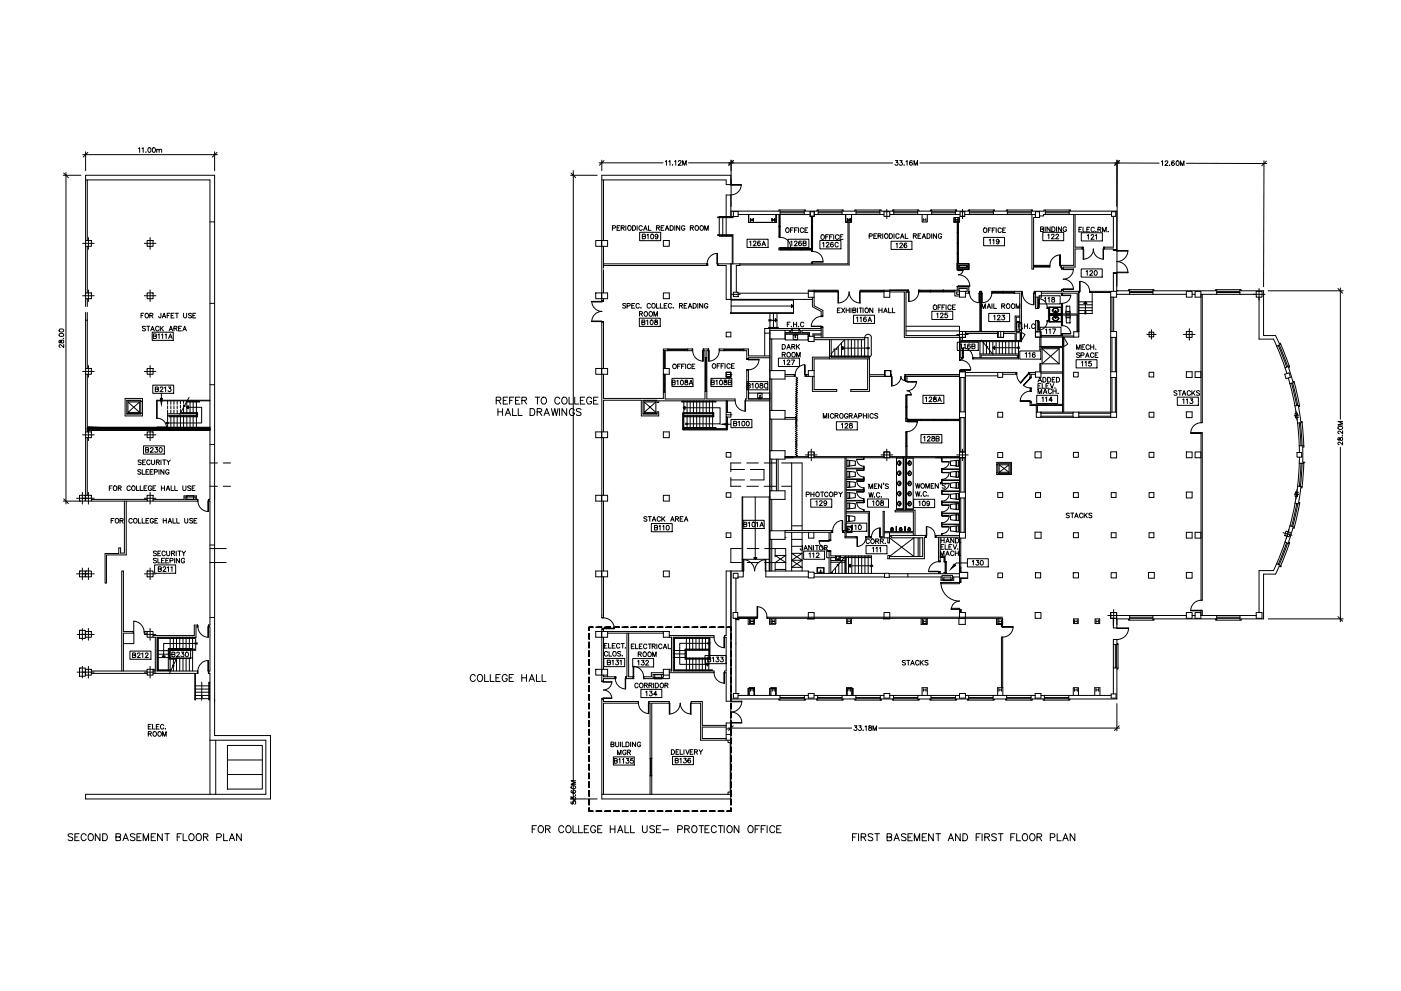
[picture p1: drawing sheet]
<svg xmlns="http://www.w3.org/2000/svg" width="420mm" height="297mm" viewBox="0 0 420 297" stroke-linecap="round" stroke-linejoin="round" font-family="sans-serif">
<!-- layer: 55-2B$0$A-FLOR-STHN -->
<g fill="none" stroke="#000" stroke-width=".3">
<path d="M50.3 120.1v1.1M50.3 121.7v.8M50.3 122.9v1.1M51.2 120.1v1.1M51.2 121.7v.8M51.2 122.9v1.1M52.2 120.1v1.1M52.2 121.7v.8M52.2 122.9v1.1M53.1 120.1v1.1M53.1 121.7v.8M53.1 122.9v1.1"/>
<path d="M54.1 120.1v.9M54.1 121.5v.8M54.1 122.8v.9M55 120.1v.8M55 121.3v.8M52 199.5v1.6M52.9 197.4v3.7M53.1 197.2h4.7M53.9 197.2v3.9M54.9 197.2v3.9M55.8 197.2v3.9M56.8 197.2v3.9"/>
<path d="M57.8 194.9v6.2"/>
</g>
<!-- layer: 55-2B$0$A-FLOR-STCT -->
<path d="M56.7 119.1l-1.3 2.4 .2 .3-.6-.3 .2 .3-1.3 2.4M53.1 197l-1.1 2.3 .2 .3-.5-.2 .2 .2-1.1 2.4" fill="none" stroke="#000" stroke-width=".3"/>
<!-- layer: 55-2B$0$A-FLOR-STRS -->
<g fill="none" stroke="#000" stroke-width=".3">
<path d="M50.3 124.6h8.6M51.2 124.6v.2M51.2 124.9v3.2M51.2 128.3v.2M52.2 124.6v.2M52.2 124.9v3.2M52.2 128.3v.2M53.1 124.6v.2M53.1 124.9v3.2M53.1 128.3v.2M54.1 123.9v.1M54.1 124.6v.2"/>
<path d="M54.1 124.9v3.2M54.1 128.3v.2M55 122.1v1.6M55 123.9v.1M55 124.6v.2M55 124.9v3.2M55 128.3v.2M56 120.1v.2M56 120.5v3.2M56 123.9v.1M56 124.6v.2M56 124.9v3.2"/>
<path d="M56 128.3v.2M57 120.1v.2M57 120.5v3.2M57 123.9v.1M57 124.6v.2M57 124.9v3.2M57 128.3v.2M57.9 120.1v.2M57.9 120.5v3.2M57.9 123.9v.1M57.9 124.6v.2M57.9 124.9v3.2"/>
<path d="M57.9 128.3v.2M58.9 120.1v.2M58.9 120.5v3.2M58.9 123.9v.9M58.9 124.9v3.2M58.9 128.3v.2M58.9 124h-8.6v4.5M47.1 195h.2M47.1 197.1h.2M47.1 196.1h.2M47.5 195h3.1M47.5 197.1h3.1"/>
<path d="M47.5 196.1h3.1M50.9 195h.1M50.9 197.1h.1M50.9 196.1h.1M51 191v.2M51 191.3v3.3M51 194.7v.2M51 197.2v.2M51 197.6v3.2M52 191v.2M52 191.3v3.3M52 194.7v.2"/>
<path d="M52 197.2v.2M52 197.6v1.9M52.9 191v.2M52.9 191.3v3.3M52.9 194.7v.2M53.9 191v.2M53.9 191.3v3.3M53.9 194.7v.2M54.9 191v.2M54.9 191.3v3.3M54.9 194.7v.2M55.8 191v.2"/>
<path d="M55.8 191.3v3.3M55.8 194.7v.2M56.8 191v.2M56.8 191.3v3.3M56.8 194.7v.2M57.8 191v.2M57.8 191.3v3.3M58.7 191v3.9h-.9v-.2M51 201v.1M58.4 209.4h4.2M58.4 208.4h4.2M58.4 207.5h4.2"/>
<path d="M58.4 206.5h4.2M58.4 205.6h4.2"/>
</g>
<!-- layer: 55-2B$0$A-WALL -->
<g fill="none" stroke="#000" stroke-width=".3">
<path d="M25.7 53.9h37.3v95.8h-.4M26.2 53.9v18.2M25.7 72.1v-19.6h38.7v97.2M25.7 73.8v14M26.2 73.8v14M25.7 93.6v16.8M25.7 96h.5M25.7 89.5v2.4M26.2 89.5v2.4M26.2 93.6v16.8M25.7 112.2v17.3M26.2 112.2v17.3"/>
<path d="M37.5 119.4h5.2v.9h-.5v-.3h-4.2v4.1h4.2v-.3h.5v.9h-5.2zM25.7 131.2v17.3M26.2 131.2v17.3M38 124h4.2M38 120.1h4.2M47 125.3h.1M47 128.1h.1M27.4 149.7h16.7M27.4 150.2h16.7M37.3 150.2v15.6h-1.1v-1.5h-.6v1.6h-4.1v8.9h.4v-8.5h6v-16.1M45.9 149.7h9.3v-1.1h.8v.4h-.5v.7h3.1v-.7h-.5v-.4h.8v1.1h.5M45.9 150.2h13.5"/>
<path d="M62.6 150.2h.4v37.2h-.4M64.4 146.4v74.1h16.7v19h-55.4v-1.4h54v-16.2h-16.7v-20.1h-.4M40 189.3h-3v-18.1h-.5v29.9M40 189.8h-3v11.3M43.3 189.3h.8M43.3 189.8h.8M45.9 191h.7v10.1h-.7M57.8 194.9h-6.8v2.3h2.1M57.8 194.4h-7.3v6.7M59.2 187.4h-.9v3.1h-12.4M59.2 187.9h-.4v3.1h-11.7v10.1h12.1M62.6 187.9h.4v13.2h-.4"/>
<path d="M27.4 201.1h16.7M27.4 201.8h16.7M45.9 200.6h.3v.5M45.9 201.8h13.3M64.4 209.5v.8"/>
</g>
<!-- layer: 55-2B$0$A-FLOR-SIGN -->
<g fill="none" stroke="#000" stroke-width=".3">
<path d="M24.8 72.9h3.5M26.5 71.2v3.5M43.3 72.9h3.5M45 71.2v3.5M24.8 88.6h3.5M26.5 86.9v3.5M43.3 88.6h3.5M45 86.9v3.5M24.8 111.3h3.5M26.5 109.6v3.5M43.3 111.3h3.5M45 109.6v3.5"/>
<path d="M24.8 130.3h3.5M26.5 128.6v3.5M43.3 130.3h3.5M45 128.6v3.5M23 149.4h5.3M24.7 147.6v3.5M26.5 147.6v3.5M43.3 149.4h3.5M45 147.6v3.5M23 172h5.3M24.7 170.3v3.4M26.5 170.3v3.4"/>
<path d="M43.3 172h3.5M45 170.3v3.4M23.1 190.2h5.2M24.7 188.4v3.5M24.7 199.7v3.5M26.5 188.4v3.5M26.5 199.7v3.5M43.3 190.2h3.5M45 188.4v3.5M45 199.7v3.5M23.1 201.5h5.2M43.3 201.5h3.5"/>
</g>
<!-- layer: 55-2B$0$PILIERS -->
<path d="M25.7 72.1h1.7v1.7h-1.7zM44.1 72.1h1.8v1.7h-1.8zM44.1 87.8h1.8v1.7h-1.8zM25.7 110.4h1.7v1.8h-1.7zM44.1 110.4h1.8v1.8h-1.8zM25.7 129.5h1.7v1.7h-1.7zM44.1 129.5h1.8v1.7h-1.8zM23.8 148.5h1.8v1.7h-1.8zM25.7 148.5h1.7v1.7h-1.7zM44.1 148.5h1.8v1.7h-1.8zM23.8 200.2h.1M23.8 200.2h1.8v2.5h-1.8z" fill="none" stroke="#000" stroke-width=".3"/>
<!-- layer: 55-2B$0$A-COLS-CONC -->
<g fill="none" stroke="#000" stroke-width=".3">
<path d="M25.7 87.8h1.7v1.7h-1.7zM23.8 171.2h.1M23.8 171.2h1.8v1.7h-1.8zM25.7 171.2h.1M25.7 171.2h1.7v1.7h-1.7zM44.1 171.2h.1M44.1 171.2h1.8v1.7h-1.8zM23.8 188.9h.1M23.8 188.9h1.8v2.4h-1.8zM25.7 189.3h1.7v1.7h-1.7zM44.1 189.3h1.8v1.7h-1.8zM25.7 200.6h1.7v1.8h-1.7z"/>
<path d="M44.1 200.6h1.8v1.8h-1.8z"/>
</g>
<!-- layer: 55-2B$0$A-ANNO-TEXS -->
<g fill="none" stroke="#000" stroke-width=".3">
<path d="M42.3 94.6h.5M43.2 93.9h-.9v1.4M43.6 98l-.3-.2-.6 .2v.3l.9 .5-.3 .4-.6-.2M43.6 94.1a.6 .6 0 0 1 1 .5 .6 .6 0 0 1-1 .5zM44 97.8h.9M44.5 97.8v1.4M44.9 94.6l.9-.2v-.4l-.9-.1v1.4M45.2 99.2l.5-1.4 .6 1.4M45.4 98.7h.7M45.4 94.6l.5 .7M47.7 98.1a.53 .53 0 0 0-.6-.3 .53 .53 0 0 0-.4 .5v.3a.52 .52 0 0 0 .4 .6 .52 .52 0 0 0 .6-.4M48.1 97.8v1.4"/>
<path d="M48.3 93.9l-.1 1.3h-.5l-.1-.4M48.4 98.4l.6 .8M48.7 95.3l.5-1.4 .5 1.4M48.9 94.8h.6M49 97.8l-.9 .9M50.1 94.6h.5M50.7 99.2l.5-1.4 .6 1.4M50.9 98.7h.7M51 93.9h-.9v1.4M51.3 94.6h.6M52.2 98.4h.8l.1-.5-.9-.1v1.4M52.2 93.9h-.9v1.4h.9"/>
<path d="M52.6 93.9h.9M52.6 98.4l.5 .8M53.1 93.9v1.4M53.6 98.4h.5M54.5 97.8h-.9v1.4h.9M54.8 99.2l.6-1.4 .5 1.4M55 93.9v1l.4 .4 .6-.4v-1M55 98.7h.7M57.5 94.1l-.4-.2-.6 .2 .2 .3 .8 .5-.4 .4-.6-.2M57.8 94.6h.5M58.7 93.9h-.9v1.4h.9M32.8 146.3h.5"/>
<path d="M33.3 156h.6M33.6 145.6h-.8v1.4M34.1 145.8l.1-.1a.63 .63 0 0 1 .9 .7 .63 .63 0 0 1-1 .5zM34.2 155.4h-.9v1.4M35.4 146.3l.9-.1v-.4l-.9-.2v1.4M35.9 146.3l.4 .7M36 156h.8l.1-.5-.9-.1v1.4M36.5 156l.4 .8M39.1 146a.52 .52 0 0 0-.6-.4 .52 .52 0 0 0-.4 .6v.3a.52 .52 0 0 0 .4 .5 .52 .52 0 0 0 .6-.3M39.6 155.7a.51 .51 0 0 0-.5-.3 .51 .51 0 0 0-.4 .5v.4a.5 .5 0 0 0 .4 .5 .5 .5 0 0 0 .5-.3M40.2 155.6l.1-.2a.66 .66 0 0 1 .8 .7 .66 .66 0 0 1-.8 .6l-.2-.4zM41 145.6v1.4h.8"/>
<path d="M41.5 155.4v1.4h.8M42.1 145.6v1.4h.8M42.6 155.4v1.4h.8M43.2 146.3h.5M43.8 156h.5M44.1 145.6h-.9v1.4h.9M44.6 155.4h-.8v1.4h.8M45.4 146a.5 .5 0 0 0-.5-.4 .5 .5 0 0 0-.4 .6v.3a.49 .49 0 0 0 .5 .5 .49 .49 0 0 0 .4-.5h-.3M45.9 146.3h.5M46 155.7a.51 .51 0 0 0-.5-.3 .51 .51 0 0 0-.4 .5v.4a.49 .49 0 0 0 .4 .5 .49 .49 0 0 0 .5-.5h-.3M46.5 156h.5M46.7 145.6h-.8v1.4h.8"/>
<path d="M47.3 155.4h-.8v1.4h.8M48.4 146.3h.9M48.4 145.6v1.4M49 156h.9M49 155.4v1.4M49.3 145.6v1.4M49.8 147l.6-1.4 .5 1.4M49.9 155.4v1.4M50.1 146.6h.6M50.4 156.8l.5-1.4 .6 1.4M50.6 156.3h.7M51.3 145.6v1.4h.8"/>
<path d="M51.9 155.4v1.4h.8M52.4 145.6v1.4h.8M53 155.4v1.4h.8M54.8 145.6l.1 1.3 .3 .1h.4l.2-.4v-1M55.4 155.4v1l.4 .4 .5-.2v-1.2M57.2 145.8l-.3-.2-.6 .2 .1 .4 .8 .4-.1 .4-.8-.1M57.6 146.3h.5M57.8 155.6l-.3-.2-.6 .2 .1 .3 .8 .5-.3 .4-.6-.2M58.2 156h.5M58.5 145.6h-.9v1.4h.9M59.1 155.4h-.9v1.4h.9M46.9 165.4l-.8-.2v.5l.8 .3v.4l-.3 .2-.6-.2"/>
<path d="M46.9 167.5l-.3-.2-.6 .2 .1 .4 .8 .4-.3 .4-.6-.2M47.3 167.3v1.4h.8M47.3 165.9h.6M48.2 165.2h-.9v1.4h.9M48.4 168h.6M49.3 167.3h-.9v1.4h.9M49.6 165.5a.52 .52 0 0 0-.6-.3 .52 .52 0 0 0-.4 .5v.3a.52 .52 0 0 0 .4 .6 .52 .52 0 0 0 .6-.4M49.7 168h.6M50 165.2v1l.4 .4 .5-.2v-1.2M50.6 167.3h-.9v1.4h.9M51 168.1l.8-.1v-.6l-.8-.1v1.4M51.4 165.9l.9-.1v-.6h-.9v1.4"/>
<path d="M51.9 165.9l.5 .7M52.4 167.3v1.4M52.8 165.2v1.4M53.4 165.2h.9M53.8 167.3v1.4l-.9-1.4v1.4M53.8 165.2v1.4M54.6 165.2l.5 .7 .5-.7M55.1 165.9v.7M55.3 167.6a.51 .51 0 0 0-.5-.3 .51 .51 0 0 0-.4 .6v.3a.49 .49 0 0 0 .5 .6 .49 .49 0 0 0 .4-.6h-.3M44.5 220l.9-.2v-.4l-.9-.1v1.4M44.5 217.8h.5M44.9 220l.5 .7"/>
<path d="M45.4 217.1h-.9v1.4h.9M45.7 217.1v1.4h.8M46.1 219.4a.62 .62 0 0 1 .8 .6 .62 .62 0 0 1-.9 .5l-.1-.7zM46.9 217.8h.5M47.7 217.1h-.8v1.4h.8M49.1 217.5a.52 .52 0 0 0-.6-.4 .52 .52 0 0 0-.4 .6v.3a.52 .52 0 0 0 .4 .5 .52 .52 0 0 0 .6-.3M49.6 218.4l.1 .1M48.8 220.7v-1.4l.5 1.4 .5-1.4v1.4"/>
<circle cx="35.1" cy="156" r=".64"/>
<circle cx="40" cy="146.3" r=".64"/>
<circle cx="47.9" cy="219.9" r=".64"/>
</g>
<!-- layer: 55-2B$0$A-ANNO-DIMS -->
<g fill="none" stroke="#000" stroke-width=".3">
<path d="M19 52.5h5.3M19.1 51.9l1.4 1.4M19.8 51.7v99.3M24.8 46.4h40.4M25.7 45.5v5.6M26.3 45.7l-1.4 1.4M41.5 44.5l.4-.2v1.4M42.6 44.5l.3-.2v1.4M43.7 45.6h.1M44.5 44.3a.64 .64 0 0 1 .8 .7 .64 .64 0 0 1-.8 .6l-.2-.5zM45.9 44.3a.65 .65 0 0 1 .7 .7 .65 .65 0 0 1-.7 .6l-.2-.5zM47 45l.7-.2v.9"/>
<path d="M47 44.7v1M47.7 45l.7-.2 .1 .9M64.4 45.5v5.6M65.1 45.7l-1.4 1.4M171.1 52.5h8M171.3 51.9l1.3 1.4M171.9 51.1v189.8M179.6 48.8h19.3M180.5 48v3.1M181.2 48.1l-1.4 1.4M199.5 48.4l.4-.3v1.4M200.6 48.4l.3-.3v1.4"/>
<path d="M201.7 49.4h.1M202.3 48.4l.4-.3v1.4M203.5 48.5l.2-.4 .6 .3-.9 1.1h.9M204.7 49.5v-1.4l.5 1.4 .6-1.4v1.4M206.5 48.8h13.6M218.4 48.9h49.3M219.3 48v13.9M219.9 48.1l-1.4 1.4M268.5 48.1h.8l-.4 .6a.46 .46 0 0 1 .3 .7 .46 .46 0 0 1-.8-.1M269.8 48.1h.8l-.4 .6a.46 .46 0 0 1 .3 .7 .46 .46 0 0 1-.8-.1M271.1 49.4l.1 .1M271.7 48.4l.3-.3v1.4"/>
<path d="M273.6 48.3l-.1-.1a.64 .64 0 0 0-.7 .6 .64 .64 0 0 0 .6 .7 .45 .45 0 0 0 0-.8 .45 .45 0 0 0-.6 .4M274.1 49.5v-1.4l.5 1.4 .6-1.4v1.4M275.9 48.9h59.9M334.3 48.9h13.3M334.9 48v13.9M335.1 48l-.1 37.8M335.6 48.1l-1.4 1.4M335.8 48.1l-1.4 1.4M348.3 48.5l.3-.3v1.4M349.4 48.5l.2-.2 .4-.1 .2 .4-.9 1h1M350.7 49.4l.1 .1M352.1 48.4v-.1a.7 .7 0 0 0-.8 .5 .7 .7 0 0 0 .5 .8 .42 .42 0 0 0 .4-.4 .42 .42 0 0 0-.4-.4 .42 .42 0 0 0-.4 .3"/>
<path d="M352.9 48.3a.64 .64 0 0 1 .7 .6 .64 .64 0 0 1-.7 .6l-.2-.5zM354 49.6v-1.4l.6 1.4 .5-1.4v1.4M355.8 48.9l24.1 .1M379.1 48.2l-.2 37.7M379.8 48.3l-1.4 1.4M17.8 98.8a.67 .67 0 0 1 .8-.3 .67 .67 0 0 1 .4 .8 .67 .67 0 0 1-.8 .3 .67 .67 0 0 1-.4-.8zM380.3 87.2h22.5M401.2 86.5l1.4 1.4M402 86.3v39.3M17.8 102.1l-.1 .4 .2 .3 .7-.9 .4 .1 .1 .5a.46 .46 0 0 1-.6 .3 .46 .46 0 0 1-.2-.6zM17.8 100.1a.68 .68 0 0 1 .9-.2 .68 .68 0 0 1 .3 .8l-1 .1-.3-.3zM19 101.4h.1"/>
<path d="M19.1 103.3v.9l-1.1-.9-.3 .5 .3 .3M401.3 131.2l-.1 .5 .4 .3 .6-.9a.44 .44 0 0 1 .5 .5 .44 .44 0 0 1-.6 .4l-.4-.8zM401.3 128a.7 .7 0 0 1 .9-.3 .7 .7 0 0 1 .4 .8 .7 .7 0 0 1-.9 .3 .7 .7 0 0 1-.4-.8zM402 134.1v52.3M402.6 130.6h-.1M402.6 132.4v1l-.9-.9-.5 .3v.3l.4 .2M402.6 129.1v.9l-.9-.8-.5 .3 .4 .5M402.6 126.3h-1.4l1.4 .6-1.4 .5h1.4M19 150.2h5.2M19.1 149.5l1.4 1.4M380.3 185.5h22.5M401.2 184.8l1.4 1.4"/>
<path d="M218.3 218.2h37.1M219.2 210.9v8.2M219.9 217.6l-1.4 1.3M256.2 217.6h.8l-.4 .5a.48 .48 0 0 1 .3 .7 .48 .48 0 0 1-.8-.1M257.6 217.6h.7l-.4 .5a.47 .47 0 0 1 .4 .7 .47 .47 0 0 1-.9-.1M258.8 218.8l.1 .1M259.4 217.8l.4-.2v1.3M260.6 217.6l-.1 .3a.75 .75 0 0 1 .8 1l-.8-.1a.86 .86 0 0 1 .8-.9l-.2-.3zM261.8 218.9v-1.3l.6 1.3 .5-1.3v1.3M263.6 218.2h72.2M335 210.9v8.2M335.6 217.6l-1.4 1.3"/>
<path d="M171.1 239.5h8M171.3 239.6v-.7l.5 .4a.46 .46 0 0 1 .7-.4 .46 .46 0 0 1-.1 .8M171.3 238.8l1.3 1.4M171.3 235.7a.7 .7 0 0 1 .9-.3 .7 .7 0 0 1 .4 .8 .7 .7 0 0 1-.9 .3 .7 .7 0 0 1-.4-.8zM171.5 236.9l-.2 .1a.64 .64 0 0 0 .6 .7 .64 .64 0 0 0 .7-.6 .43 .43 0 0 0-.8 0 .43 .43 0 0 0 .4 .6M172.6 238.3h-.1M172.6 234h-1.3l1.3 .6-1.3 .5h1.3M171.3 240.3v.6l.5 .1a.5 .5 0 0 1 0-.7 .5 .5 0 0 1 .7 0 .5 .5 0 0 1-.1 .7"/>
</g>
<!-- layer: 55-2B$0$A-SPRN -->
<path d="M56 148.6h2.1v1h-2.1z" fill="none" stroke="#000" stroke-width=".3"/>
<!-- layer: 55-2B$0$CONJ -->
<path d="M63 66.5h1.4M63 90.9h1.4M63 115.3h1.4M63 133.2h1.4M63 163.4h1.4M63 185.1h1.4" fill="none" stroke="#000" stroke-width=".3"/>
<!-- layer: 55-2B$0$A-DOOR -->
<g fill="none" stroke="#000" stroke-width=".3">
<path d="M47.1 128l2.8 .1zM47.2 125.3a2.77 2.77 0 0 1 2.7 2.7M59.2 149.7v.5v-.5M59.2 149.7v.5M59.4 150.2a3.2 3.2 0 0 0 3.1 3.1M62.4 150.2l.1 3.1zM62.5 149.7l.1 .5zM62.6 149.7v.5M40 189.3l.1 .5zM40 189.3v.5M40.1 189.3v-3.2a3.4 3.4 0 0 1 3.1 3.7v-.5M43.3 189.3v.5"/>
<path d="M59.2 187.4v.5v-.5M59.2 187.4l.2 .5zM59.4 187.9a3.2 3.2 0 0 0 3.1 3.1M62.4 198a3.2 3.2 0 0 0-3 3.1M62.4 187.9l.1 3.1zM62.4 198l.1 3.1zM62.5 187.4l.1 .5zM62.6 187.4v.5M59.2 201.1l.2 .7zM59.2 201.1v.7M62.5 201.1l.1 .7zM62.6 201.1v.7"/>
</g>
<!-- layer: 55-2B$0$A-WALL-STEEL -->
<path d="M63 120h-16v5.3h.1v-5.2h15.9M63 128.5h-15.9v-.4h-.1v.6h16" fill="none" stroke="#000" stroke-width=".3"/>
<!-- layer: 55-2B$0$A-FLOR-STHR -->
<path d="M50.7 128.1h9.1v.2h-9.1zM54.2 123.7h5v1.2h-8.5v-.1h8.4v-.9h-5M55.9 120.3h3.9v.2h-3.9M52.8 197.4h-1.9v-2.7h7.4v-.1h-7.7v3h2.2M51.3 200.8h-3.8v-9.5h10.8v-.1h-11v9.8h3.9M58.4 201.8v8h.2v-8M62.8 209.4h.2M62.8 208.4h.2M62.8 207.5h.2M62.8 206.5h.2M62.8 205.6h.2M63 204.5h-.4v5.3h.2v-5.1h.2" fill="none" stroke="#000" stroke-width=".3"/>
<!-- layer: 55-2B$0$A-FLOR-BLOW -->
<g fill="none" stroke="#000" stroke-width=".3">
<path d="M42.2 120.3v3.5M42.7 120.3v3.5M63 138.8h2.2M66.9 138.8h2.2M56 148.6h2.1M56 149h2.1M63 145.8h2.2M66.9 145.8h2.2M63 168.6h4.8M63 164.4h4.8M63 221.9v16.2M64.7 221.9v16.2"/>
<path d="M68.2 223.4h10.5v13.1h-10.5zM68.2 227.8h10.5M68.2 232.2h10.5"/>
</g>
<!-- layer: 55-2B$0$A-FLOR-EVTR -->
<path d="M38.4 123.6v-3.1h3.5v3.1M38.4 120.5l3.5 3.1M41.9 120.5l-3.5 3.1h3.5" fill="none" stroke="#000" stroke-width=".3"/>
<!-- layer: 55-2B$0$A-FLOR-STRS-LDER -->
<path d="M60.4 208.8h.2l-.1 .7z" fill="#000" stroke="#000" stroke-width=".3"/>
<path d="M49.8 126.6h.7M49.8 127h.7M56 122.1l.4 .5v-1l-.4 .5h4.5v4.7h-10.6M58.4 193h.8M58.4 192.7h.8M59.1 192.9h-10v4.2l-.5-.5h1l-.5 .5M60.5 204.4v4.4" fill="none" stroke="#000" stroke-width=".3"/>
<!-- layer: 55-2B$0$A-ELEV -->
<path d="M40.1 189.8v3.1h-3.1" fill="none" stroke="#000" stroke-width=".3"/>
<!-- layer: 55-2B$0$A-ANNO-TEXM -->
<g fill="none" stroke="#000" stroke-width=".3">
<path d="M21.8 250.2l-.4-.3-1 .3 .2 .5 1.1 .5-.1 .7-.7 .1-.5-.3M22.5 250.9h.7M23.7 249.9h-1.2v2.1h1.2M25.8 250.4a.78 .78 0 0 0-.9-.5 .78 .78 0 0 0-.6 .8 .86 .86 0 0 0 .4 1.2 .86 .86 0 0 0 1.1-.4M26.6 250.2a.96 .96 0 0 1 1.4 .1 .96 .96 0 0 1-.2 1.4 .96 .96 0 0 1-1.3-.2 .96 .96 0 0 1 .1-1.3zM30 249.9v2.1l-1.4-2.1v2.1M30.8 249.9h.7a1.12 1.12 0 0 1 .7 1 1.12 1.12 0 0 1-.7 1.1h-.7zM34.8 250.9l1.2-.1 .2-.5-.5-.4h-.9v2.1l1.3-.2v-.7l-.4-.2M36.9 252l.8-2.1 .8 2.1M37.2 251.3h1M40.5 250.2l-.5-.3-.7 .1-.2 .2 .2 .5 1 .4 .2 .6-.5 .3-.9-.3M41.1 250.9h.8"/>
<path d="M42.3 249.9h-1.2v2.1h1.2M42.9 252v-2.1l.8 2.1 .8-2.1v2.1M45.4 250.9h.8M46.7 249.9h-1.3v2.1h1.3M48.7 249.9v2.1l-1.4-2.1v2.1M49.4 249.9h1.4M50.1 249.9v2.1M53.1 250.9h.8M54.4 249.9h-1.3v2.1M54.9 249.9v2.1h1.2M57 250a.99 .99 0 0 1 1.3 .9 .99 .99 0 0 1-1.3 1l-.4-.7 .1-.8zM59 250.2a.96 .96 0 0 1 1.3 .1 .96 .96 0 0 1-.1 1.4 .96 .96 0 0 1-1.3-.2 .96 .96 0 0 1 .1-1.3z"/>
<path d="M61 250.9l1.2-.1 .2-.3-.2-.5-1.2-.1v2.1M61.7 250.9l.7 1.1M65 251l1.2-.1 .2-.6-.5-.4h-.9v2.1M67.1 249.9v2.1h1.2M68.8 252l.8-2.1 .8 2.1M69.1 251.3h1M72.4 249.9v2.1l-1.4-2.1v2.1"/>
</g>
<!-- layer: 55-2B$0$A-FLOR-IDEN -->
<g fill="none" stroke="#000" stroke-width=".3">
<path d="M45.6 99.6h6.4v2.4h-6.4zM45.8 115.4h6.3v2.5h-6.3zM46 100.8l.8-.1v-.5l-.8-.1v1.4l.8-.1 .1-.4-.3-.2M46.6 116.6h.8l.1-.5-.9-.1v1.4l.9-.2v-.4l-.3-.2M47.4 100.4l.3-.3v1.4M48.1 116.3l.2-.3 .6 .2-.9 1.2h.9M48.4 100.4l.4-.3v1.4M49.3 116.2l.4-.2v1.4M49.5 100.4l.3-.3v1.4M50.5 116h.7l-.3 .5a.46 .46 0 0 1 .3 .7 .46 .46 0 0 1-.8-.1M50.6 101.5l.5-1.4 .5 1.4M50.8 101h.6"/>
<path d="M46.4 169.3h6.3v2.5h-6.3zM47.5 170.6l.8-.1 .1-.4-.3-.2h-.6v1.4l.8-.1 .1-.4-.3-.2M48.9 170.2l.3-.3 .5 .1v.4l-.8 .9h.9M50.2 170.1l.3-.2v1.4M51.2 170.1l.4-.2v1.4M39 195.2h6.3v2.4h-6.3zM39.8 196.3h.8l.1-.3-.1-.3h-.8v1.4l.8-.1 .1-.4-.3-.3M41.2 196l.3-.3 .5 .1v.4l-.8 .9h.9M42.5 196l.3-.3v1.4M43.6 196l.3-.3 .5 .3-.9 1.1h1M50.9 194.9h6.3v2.5h-6.3zM51.5 196.1l.9-.1v-.4l-.9-.1v1.4l.9-.2v-.4l-.3-.2"/>
<path d="M53 195.8l.3-.3 .5 .2-.9 1.2h1M54.4 195.5h.7l-.4 .5a.47 .47 0 0 1 .5 .4 .47 .47 0 0 1-.4 .5 .47 .47 0 0 1-.6-.3M55.6 195.7l.2-.2a.64 .64 0 0 1 .7 .7 .64 .64 0 0 1-.7 .6z"/>
</g>
<!-- layer: 55-2B$0$A-ANNO-LEDR -->
<path d="M48.1 119.4h.6l-.3 1.8z" fill="#000" stroke="#000" stroke-width=".3"/>
<path d="M48.4 117.9v1.5" fill="none" stroke="#000" stroke-width=".3"/>
<!-- layer: new wall -->
<path d="M26.2 128.1v.7h36.8zM26.2 128.1h36.8v.7z" fill="#000" stroke="#000" stroke-width=".3"/>
<path d="M26.2 128.3h36.8v.7h-36.8z" fill="none" stroke="#000" stroke-width=".3"/>
<!-- layer: 14-2B$0$A-ANNO-TEXS -->
<g fill="none" stroke="#000" stroke-width=".3">
<path d="M42.3 138l-.3-.1-.6 .1 .1 .4 .8 .5-.3 .4-.6-.2M42.8 138.5h.5M43.6 137.9h-.8v1.4h.8M45 138.2a.53 .53 0 0 0-.6-.3 .53 .53 0 0 0-.4 .5v.3a.52 .52 0 0 0 .4 .6 .52 .52 0 0 0 .6-.4M45.4 137.9v1l.4 .4 .5-.2v-1.2M46.9 138.5h.8l.1-.4-.1-.2h-.8v1.4M47.3 138.5l.5 .8M48.3 137.9v1.4M48.8 137.9h.9M49.2 137.9v1.4M50 137.9l.5 .6 .6-.6M50.5 138.5v.8"/>
<path d="M42.3 141l-.4-.2-.6 .2 .2 .3 .8 .5-.4 .4-.6-.3M42.6 140.8v1.4h.8M43.8 141.4h.5M44.6 140.8h-.8v1.4h.8M45 141.4h.6M45.9 140.8h-.9v1.4h.9M46.3 141.5l.8-.1 .1-.5-.9-.1v1.4M47.7 140.8v1.4M49.2 140.8v1.4l-1-1.4v1.4M50.7 141.1a.58 .58 0 0 0-.9-.1 .58 .58 0 0 0 0 .9 .58 .58 0 0 0 .9-.1v-.2h-.4"/>
</g>
<!-- layer: 14-2B$0$A-FLOR-IDEN -->
<path d="M43 133.6h6.3v2.5h-6.3zM43.7 134.8l.8-.1v-.4l-.8-.1v1.4l.8-.2v-.4l-.2-.2M45.1 134.5l.3-.3 .5 .2-.8 1.2h.9M46.5 134.2h.8l-.4 .5a.45 .45 0 0 1 .3 .7 .45 .45 0 0 1-.8-.1M47.9 134.2a.64 .64 0 0 1 .8 .7 .64 .64 0 0 1-.8 .6l-.2-.5z" fill="none" stroke="#000" stroke-width=".3"/>
<!-- layer: 55-1F$0$A-ANNO-TEXM -->
<g fill="none" stroke="#000" stroke-width=".3">
<path d="M152.2 119h-1.3v2.1h1.3M154.1 119h-1.3v2.1M155.9 119h-1.3v2.1h1.3M160.5 119h1.4M161.2 119v2.1M162.5 119.3l.2-.2a.98 .98 0 0 1 1.2 1 .98 .98 0 0 1-1.2 .9l-.4-.6zM167.9 119.5a.76 .76 0 0 0-.9-.5 .76 .76 0 0 0-.6 .8v.6a.77 .77 0 0 0 .6 .7 .77 .77 0 0 0 .9-.4M168.7 119.3l.2-.2a.98 .98 0 0 1 1.2 1 .98 .98 0 0 1-1.2 .9l-.4-.6zM170.7 119v2.1h1.1M172.4 119v2.1h1.1M175.4 119h-1.4v2.1h1.4M177.4 119.5a.76 .76 0 0 0-.8-.5 .76 .76 0 0 0-.6 .8v.6a.74 .74 0 0 0 .7 .7 .74 .74 0 0 0 .7-.7h-.5"/>
<path d="M179.3 119h-1.3v2.1h1.3M148.8 120l1.2-.1 .1-.6-1.3-.3v2.1M149.3 122.5v2M149.3 123.4h1.4M149.5 120l.7 1.1M150.7 122.5v2M150.9 120h.8M151.5 124.5l.8-2 .8 2M151.8 123.9h1M152.8 120h.8M153.7 122.5v2h1.2M154.6 120h.8"/>
<path d="M155.4 122.5v2h1.2M156.5 120l1.2-.1 .2-.5-.5-.4h-.9v2.1M157.2 120l.7 1.1M159 122.5h.7a1.12 1.12 0 0 1 .7 1 1.12 1.12 0 0 1-.7 1h-.7zM161.1 123.4h1.2l.2-.5-.5-.4h-.9v2M161.8 123.4l.7 1.1M163.2 124.5l.8-2 .8 2M163.5 123.9h1M165.4 122.5l.5 2 .5-2 .4 2 .6-2M167.8 122.5v2M169.9 122.5v2l-1.4-2v2M172.3 123a.78 .78 0 0 0-.9-.5 .78 .78 0 0 0-.7 .8 .86 .86 0 0 0 .4 1.1 .86 .86 0 0 0 1.2-.3v-.4h-.5"/>
<path d="M174 120h.9M174.3 122.8l-.5-.3-.8 .1-.1 .2 .1 .5 1 .4 .3 .5-.5 .3-.9-.3M178 120h.8M142.6 202.6a.79 .79 0 0 0-.9-.4 .79 .79 0 0 0-.7 .7v.6a.78 .78 0 0 0 .7 .8 .78 .78 0 0 0 .9-.5M143.5 202.3a.99 .99 0 0 1 1.3 .9 .99 .99 0 0 1-1.3 1l-.4-.7 .1-.9zM145.3 202.2v2.1h1.2M147 202.2v2.1h1.2M148.7 203.2h.8M150 202.2h-1.3v2.1h1.3M152.1 202.6a.79 .79 0 0 0-.9-.4 .79 .79 0 0 0-.6 .7v.6a.76 .76 0 0 0 .8 .8 .76 .76 0 0 0 .7-.8h-.5M152.7 203.2h.8M154 202.2h-1.3v2.1h1.3"/>
<path d="M156.5 203.2h1.4M156.5 202.2v2.1M157.9 202.2v2.1M158.7 204.3l.8-2.1 .8 2.1M159 203.6h1M160.9 202.2v2.1h1.2M162.6 202.2v2.1h1.2M159.6 248.5h.8M160.9 247.5h-1.3v2.1M161.6 247.8l.2-.2a.99 .99 0 0 1 1.2 .4 .99 .99 0 0 1-.2 1.3l-.2 .2a.99 .99 0 0 1-1.2-.5 .99 .99 0 0 1 .2-1.2zM163.6 248.5l1.2-.1 .1-.7-1.3-.2v2.1M164.3 248.5l.7 1.1"/>
<path d="M169.1 248a.76 .76 0 0 0-.9-.5 .76 .76 0 0 0-.6 .8v.5a.76 .76 0 0 0 .6 .8 .76 .76 0 0 0 .9-.5M169.9 247.8l.2-.2a1.04 1.04 0 0 1 1.2 .7 1.04 1.04 0 0 1-.6 1.3 1.11 1.11 0 0 1-1-.7 1.11 1.11 0 0 1 .2-1.1zM171.8 247.5v2.1h1.3M173.5 247.5v2.1h1.3M175.2 248.5h.8M176.5 247.5h-1.3v2.1h1.3M178.6 248a.76 .76 0 0 0-.9-.5 .76 .76 0 0 0-.6 .8v.5a.74 .74 0 0 0 .8 .8 .74 .74 0 0 0 .7-.8h-.4M179.3 248.5h.7M180.5 247.5h-1.2v2.1h1.2M183 248.5h1.4M183 247.5v2.1M184.4 247.5v2.1"/>
<path d="M185.2 249.6l.8-2.1 .8 2.1M185.5 248.9h1M187.4 247.5v2.1h1.2M189.1 247.5v2.1h1.2M192.7 247.5v1.5l.6 .6 .7-.3 .1-1.8M196.3 247.8l-.5-.3a.67 .67 0 0 0-.9 .5l1.4 1v.3l-.5 .3-.9-.3M196.9 248.5h.8M198.2 247.5h-1.3v2.1h1.3M198.8 248.7h1.7M203.3 248.6l1.1-.1 .3-.6-.6-.4h-.8v2.1M205.3 248.5l1.3-.1v-.7l-1.3-.2v2.1M206.1 248.5l.6 1.1"/>
<path d="M207.6 247.8l.4-.3a1.06 1.06 0 0 1 1 1 1.06 1.06 0 0 1-1 1.1l-.4-.3-.2-.5zM209.6 247.5h1.4M210.3 247.5v2.1M211.4 248.5h.8M212.7 247.5h-1.3v2.1h1.3M214.8 248a.76 .76 0 0 0-.9-.5 .76 .76 0 0 0-.6 .8v.5a.76 .76 0 0 0 .6 .8 .76 .76 0 0 0 .9-.5M215.4 247.5h1.4M216.1 247.5v2.1M217.2 247.5v2.1M218.2 247.8l.2-.2a1.04 1.04 0 0 1 1.3 .7 1.04 1.04 0 0 1-.7 1.3 1.11 1.11 0 0 1-1-.7 1.11 1.11 0 0 1 .2-1.1zM221.6 247.5v2.1l-1.4-2.1v2.1M224.5 247.8l.4-.3a1.06 1.06 0 0 1 1 1 1.06 1.06 0 0 1-1 1.1l-.4-.3-.2-.5z"/>
<path d="M226.5 248.5h.8M227.8 247.5h-1.3v2.1M228.3 248.5h.8M229.5 247.5h-1.2v2.1M230.1 247.5v2.1M232.3 248a.76 .76 0 0 0-.8-.5 .76 .76 0 0 0-.6 .8v.5a.76 .76 0 0 0 .6 .8 .76 .76 0 0 0 .8-.5M232.9 248.5h.8M234.2 247.5h-1.3v2.1h1.3M255.7 250.9h.8M257 249.9h-1.3v2.1M257.5 249.9v2.1M258.2 250.9l1.3-.1 .1-.3-.1-.5-1.3-.1v2.1"/>
<path d="M259 250.9l.6 1.1M261.8 250.2l-.5-.3-.9 .3 .1 .5 1 .4 .3 .6a.93 .93 0 0 1-1.4 0M262.4 249.9h1.4M263 249.9v2.1M266 250.9l1.2-.1 .2-.3-.1-.4-1.3-.2v2.1l1.3-.2v-.7l-.4-.2M268.1 252l.8-2.1 .8 2.1M268.4 251.3h1M271.7 250.2l-.5-.3-.9 .3 .2 .5 1 .4 .2 .3v.3l-.5 .3-.9-.3M272.3 250.9h.8M273.6 249.9h-1.3v2.1h1.3M274.2 252v-2.1l.8 2.1 .8-2.1v2.1M276.6 250.9h.8"/>
<path d="M277.9 249.9h-1.3v2.1h1.3M279.9 249.9v2.1l-1.4-2.1v2.1M280.7 249.9h1.4M281.4 249.9v2.1M284.4 252l.8-2.1 .8 2.1M284.7 251.3h1M288 249.9v2.1l-1.4-2.1v2.1M288.8 249.9a1.14 1.14 0 0 1 1.2 .5 1.14 1.14 0 0 1 0 1.3l-.6 .3h-.6zM292.7 250.9h.9M294 249.9h-1.3v2.1M294.5 249.9v2.1M295.3 250.9l1.2-.1 .2-.3-.1-.4-1.3-.2v2.1"/>
<path d="M296.1 250.9l.6 1.1M298.8 250.2l-.5-.3-.9 .3 .2 .5 1 .4 .2 .6a.91 .91 0 0 1-1.4 0M299.4 249.9h1.4M300.1 249.9v2.1M303.1 250.9h.8M304.4 249.9h-1.3v2.1M304.9 249.9v2.1h1.2M307 250a1.03 1.03 0 0 1 1.2 .9 1.03 1.03 0 0 1-1 1.1 1.27 1.27 0 0 1-.2-2zM309.2 250a.99 .99 0 0 1 1.2 .9 .99 .99 0 0 1-1.2 1l-.4-.7 .1-.8zM311 250.9h.9l.4-.2 .1-.4-.2-.3-1.2-.1v2.1M311.7 250.9l.7 1.1M315 251l1.2-.1 .2-.3-.2-.6-1.2-.1v2.1"/>
<path d="M317 249.9v2.1h1.2M318.7 252l.8-2.1 .9 2.1M319 251.3h1.1M322.3 249.9v2.1l-1.4-2.1v2.1"/>
</g>
<!-- layer: 55-1F$0$A-FLOR-STCT -->
<path d="M294.3 101.9l1.6 2h.4l-.5 .3h.3l1.6 2M253.4 166.9l-2.1 2.4 .2 .3-.4-.4v.3l-2 2.4" fill="none" stroke="#000" stroke-width=".3"/>
<!-- layer: 55-1F$0$A-WALL -->
<g fill="none" stroke="#000" stroke-width=".3">
<path d="M180.5 53.9h37.3v1.4h1.4v-2.8h-38.7v19.6M181 53.9v18.2M217.8 58.5h1.4v6.4h-1.4zM219.3 53.7v1.7M180.5 73.8v14M181 79.1h31v.5h-31M181 73.8v6.5M215.2 79.1h4v10.6h-1.4v-10.1h-2.6zM221.4 64.3h12.5v-1.4h-.3v.4h-14.3v1.6h.6M224.5 64.3v2.4h8.3v-2.4v2.4h-8.3zM233.6 67.9h.3M233.6 67.8h.3"/>
<path d="M233.6 71h.4M233.9 74.5v.4M234.1 74.5v.4M237 74.5v.4M237.2 74.5v.4M240.2 74.5v.4M240.3 74.5v.4M243 64.3h-1.8v-1.4h.4v.4h3.4v-.4h.4v1.4h-1.2M243.2 74.5v.4M243.3 68.1h.4M243.3 67.9h.4M243.3 64.9h.4"/>
<path d="M243.3 65h.4M243.3 74.4h.4M243.3 74.5h.4M243.3 71.4h.4M243.3 71.5h.4M252.5 62.9h.4v.4h3.5v-.4h.3v1.4h-4.2zM253.6 64.3v2.3h1.8v-2.3M265.1 64.3h-1.2v-1.4h.3v.4h3.5v-.4h.3v1.4h-1.2M275.2 62.9h.4v.4h3.4v-.4h.4v1.4h-4.2zM276.5 64.3v2.2h1.6v-2.2M286.1 66.5v-1.3h1.6v1.3M286.1 66.5h1.6"/>
<path d="M286.9 62.9v.4M287.1 79.1h3.4v1.7h-3.4zM287.1 66.7h.3M287.1 79h.3M287.1 72.8h.3M287.1 72.9h.3M287.1 69.6h.3M287.1 69.8h.3M287.6 79.6h2.4v.7h-2.4zM287.9 64.3h-1.4l.1-1.4h.3v.4h3.5v-.4h.3v1.4h-1.4M297.9 62.9h.4v.4h3.5v-.4h.3v1.4h-4.2zM309.5 64.3v16.3h.5v-15.4h.5"/>
<path d="M310.5 64.3h-1.2v-1.4h.3v.4h3.5v-.4h.4v1.4h-.5v.4h-1.2M322 64.3v15.2h-3.7v.9h.5v-.3h3.6v-5.5h2.2v-.5h-2.2v-9.8M333.3 64.3h-12.7v-1.4h.4v.4h13.9v11.5h-1v-.2h-2.7v-.5h2.7v-9.2M180.5 89.5v.7h.5v-.7M181 80.9v6.9M220.8 87.6v-8h1.1v-.5h-2.6v10.6h24.3M221.4 87.9h21M230.9 98.5h6.6v.5h-.5v.7h3.1v-.7h-.4v-.5h6.6M235.4 99h1.3v.7h-1.3M242.4 87.3v-.3h1.8v.3M243.6 89.1v2.8l2.7 1.4v1.4h.5v-1.7l-2.6-1.3v-2.6M246.3 99h-5.8v.7h2.3v1.1"/>
<path d="M265.1 87.3v-.3h7.4v.5M266.8 87.5h4.4v13.6h16.6v6.7M266.8 87.3v-.3h5.7v.5M272.5 87.5h-.8v13.1h16.1M275.5 87v.5M287.1 80.6h3.4M287.1 87v-1.1h3.4v1.4h.2M287.1 80.9h.3M287.1 85.8h.3M287.6 87v-.5h2.4v.8h-.5M287.6 80.1h2.4M287.8 87.5h-.9v.7h.9"/>
<path d="M287.8 87.3v-.3h-1.4v1.7h1.4M289.5 87.9h1.2M289.5 99.9h9.8M290.6 87.9v-.6v.6M293.9 87.3h.1M293.9 87.3h.4v12.1M293.9 87.3v12.1M299.3 99.4h-9.8h9.8M301 99.9h3.4v2.2M304.1 87.3h2.2v9.4h-1.5M304.1 87.9h1.7v8.8M304.3 87.3v.6"/>
<path d="M304.8 96.4h1M305.8 95.1h-1v4.3h1v-.5h.5v3.2M305.8 94.7h-1.4v4.7h-3.4M306 99.7v2.4M306.3 99.7h-1.5v2.4M310.5 87.3h-.2v.6h.2M310.5 89.1v3.4h.7v-.4h-.1v-3M310.5 99.4v-3.3h.7v.3h-.1v3M312.3 87.3h6v-.3h.5v.3h4.7v12.1M312.3 87.9h10.8v11.5M314.8 94.1v-2h-.5v.4h.1v3.6h-.1v.3h.5v-2M314.8 94.4h.1"/>
<path d="M314.8 96.4h.1M314.8 96.4v-2v2M314.8 94.4h3.5h-3.5M314.8 94.1h.1M314.8 92.1h.1M314.8 92.1v2v-2M314.8 94.1h3.5h-3.5M314.8 94.1h3.5M318.3 94.4v3h.4v-3h4.4M318.3 94.4h.1M318.3 96.4h.1M318.3 94.4v2v-2"/>
<path d="M318.3 94.1h.1M318.3 92.1h.1M318.3 94.1v-2v2M318.3 87.9v.3M318.3 91.1v3M318.7 87.9v.3M318.7 91.1v3h4.4M327 87.3v.4v-.4M327 87.7h6.1M327 87.3h6.1M333.1 89.1v10.3M333.5 89.1v10.3"/>
<path d="M333.9 87.3v-5.3h1v5.2h3.5v-.4h.4v1.4h-3.9M334 89.1v10.3M355.8 88.2h-10v-1.4h.3v.4h18.4v-.4h.4v1.4h-4.8M357.5 88.2h.9M376.7 88.2h-4.9v-1.4h.4v.4h6.7v13.4h3.6l1.2 2.4 .2-.1 .2 .3M377.6 89.1v12.5h4.3M180.5 110.4v-13.9h.5v13.9M180.5 112.2v17.3M181 112.2v7.2h17.9v-1.9h.6v2.1h11.9v-2.3h.6v2.3h8.4v.5h-22.9v.6h-.5v-.7h-4.2v4.1h4.2v-.7h.5v1.3h-5.2v-4.7h-11.3v9.5M198.9 104.6h1.4v.5h-1.4zM206.2 104.6h1.4v.5h-1.4zM211 104.6h1.4v.5h-.4v2.1h-.6v-2.1h-.4z"/>
<path d="M215.8 104.6h1.4v.5h-1.4zM230.9 106.7h-6.4v-2.1h-1.4v.5h.9v2.5h.5v-.4h6.4M230.9 119.6h-6.4v-8.6h-.5l-.1 8.6h-.3v.5h7.3M230.9 101.6v9.5M230.9 113.6v9.4M231.5 101.6v9.5M231.5 113.6v9.4M235.4 100.1h7v.7M235.4 112.3h2.8v.5h-2.8M241.7 112.3v.5M242.1 112.3h-.4h.7M242.1 112.8h-.4h.7"/>
<path d="M243.6 112.8v4.5h7.4v-.5h-6.8v-4M244.2 101.2h15.1v.6h-15.1M246.3 100.4h-2.1v.4M246.3 101.2v-3.1h.5v3.1M246.3 100.1h-2.5v.7M248.8 101.8v5.8M248.8 107.1h-5.2v4M249.3 101.8v5.3h11.4v10.2h-5.5v-.5h5v-9.2M260.7 107.6h-16.5v3.5M260.7 112.8h4.7M260.7 112.3h4.7M267.1 112.3v.6"/>
<path d="M271.4 112.8h16.4M271.4 112.3h16.4M271.6 112.3v.5M287.8 111.4v-.2h.3v.2M287.8 113.2v10.2M288.1 101.1v6.1h.4v.4h-.4v.2M288.1 113.2v10.2M288.1 102.4h18.2M288.1 102.1h18.2M289.2 113.2v10.2M289.5 111.6h9.7M289.5 112.6h9.7"/>
<path d="M289.5 113.2v10.2M291.9 107.2h13.5v.4h-13.5zM300.7 112.2h4M300.7 111.6h4M306.3 102.1v.3v-.2M308.7 112.2h.2v.9h.4v-.9h1.2M308.7 111.6h1.8M308.9 116.5h.4v.6h-.4zM311.8 101v3.9h.4v-.7h6.5v19.3M311.8 111.5v-2.6h.4v2.6h6.5M311.8 103.8h7.2M312.2 111.8h6.5"/>
<path d="M312.2 100.7h9.8M318.3 100.3v.4M318.7 103.8v-2.8v2.8M318.7 100.3v.4M319 101v22.5M322 101h-9.8v2.8M333.1 101.1v10.3M333.1 113.2v10.3h-9.6M333.5 101.1v10.3M333.5 113.2v10.3M334.5 101.1v10.3M334.5 113.2v10.3"/>
<path d="M334.9 101.1v10.3M334.9 113.2v10.3M381.9 101.6l1 2.1M384.1 103.2l-1.3 .6M386.4 113.3l.4 1.7M386.6 109.6l.1 .4-.3 .2 1.3 4.2M386.6 109.7l-1.2 .6 .6 1.6M388.1 114.3v.3l-1.3 .4M388.1 114.3l-.4 .1M180.5 131.2v17.3M181 131.2v17.3M192.8 120.1h4.2"/>
<path d="M192.8 124h4.2M230.9 125.6v9.5M230.9 137.6v9.5M231.5 125.6v9.5M231.5 137.6v9.5M232.8 137.6v9.5M233.4 137.6v9.5M235.4 125.1h3.2v.5h-3.2M235.4 137.2h7M235.4 136.9h7M244.2 137.2h20.9M244.2 136.9h20.9"/>
<path d="M253.4 137.2v24h3.4v-.3h-3.4M253.8 137.2v23.7M266.8 137.2h21v10.3M266.8 136.9h21M271.1 137.2v15.8M271.5 137.2v15.8M271.7 133.8h.3M271.7 133.7h.3M287.8 125.2v10.3M288.1 125.2v10.3M288.1 137.2v10.3M289.2 125.2v10.3"/>
<path d="M289.2 137.2v10.3M289.5 125.2v10.3M289.5 137.2v10.3M298.9 138.6h4.4v3.6h-4.4v-.6h.4v.3h3.7v-2.9h-3.7v.3h-.4zM310.8 121.5v2M311.1 121.5v2M312.2 124.8h9.6M312.2 123.9h9.6M312.2 123.5h9.6M312.2 125.1h9.6M318.7 121.2h-9.4v-.7h-.4v1h9.8M323.5 124.8h9.6"/>
<path d="M323.5 123.9h9.6M323.5 125.1h9.6M388.4 121.6l.3 2.2M388.9 125.2l.2 1.6M389.4 121.8l.7 4.6 .3-.1 .1 .3-1.4 .2M389.7 137v1.8l1.3 .1M389.7 121.5l.1 .3-.4 .1M389.7 121.5l-1.4 .2M391 133.6v.4M391 133.6h-1.4l.1 2M391 138.5v.4M391 138.6h.1"/>
<path d="M391 134h-.3v4.5l.3 .1M180.5 150.2v21M181 150.2v21M230.9 149.7v9.4M231.5 149.7v9.4M235.4 159h14.1v.6h-5.4M235.4 159.6h7.1M248.6 159.6v2.2h.5v-2.2M253.4 159h-.4v.6h.4M253.8 153.3h6.9v7.6M253.8 153.8h6.6v7.1M265.2 159.7v-6.4h-.3v7.6h-.7v.3h1"/>
<path d="M265.2 159.3h8.7v-5.9h-5.5v-.4h6v7.5M266.8 159.7h7.1v.8M287.8 149.3v10.3M288.1 149.3v10.3M289.2 149.3v10.3M289.5 149.3v10.3M387.7 158.2l.4 .1 .1-.3-1.3-.4-1.5 4.9 1.2 .5 .1-.3M387.7 158.2l-1.3 4.3 .4 .2M389.5 150.6l.6-4.4h.4v-.3l-1.4-.2-.7 5.1 1.3 .2 .1-.3h-.3M180.5 172.9v12.2h.5v-12.2M217.8 171.2h1.4v39h-1.4v-8.6h-.5v-.5h.5v-10.1h-.5v-.5h.5zM220.7 173.3v10.3"/>
<path d="M221.3 172.9h1.6v-1.7h-3.6v38.3h14.3v.3h.3v-1.4h-12.6M230.9 161.7v9.5M231.5 161.7v9.5M242.4 171.2h-12.7v1.7h12.7M244.2 172.9h21.1M244.2 171.9h21.1M248.6 165.3h-.7v1.9h.7M248.6 165.3h.5v1.3h1.5M248.6 165.3v6.6M249.1 168h4.3M249.1 168.5h4.3M250.6 167.1h-1.5v4.8"/>
<path d="M252 167.1h1.2M253.4 167.1v4.8M253.8 167.1v4.8M259.9 160.9h1.2v.3h-1.2zM266.2 161.2v1.5h.6v-1.5M266.7 172.9h15.8M266.7 172h21.1M266.8 160.5h10.8v.5h-.4v6.5h-11v-1h.6v1M266.8 160.9h.6v.3h9.3v5.6h-9.9M272.3 172v.9M274.1 161.2v5.6M275.4 161.2v5.6"/>
<path d="M275.9 161.2v5.6M281.4 172v-.4h.6v.4M281.4 161v7.1h.6v-7.1M282 166.8h1.4v4.8M282.2 172.9v1h3.8v-1M282.5 172.5h3.1v1.1h-3.1zM283 173.6v.3M283.4 171.8v.2M285.2 173.6v.3M285.6 172.9h2.2M287.8 160.5h-7.1v.5h7.1M287.8 161.3v10.3"/>
<path d="M288.1 161.3v10.3M382.8 169l1.3 .5-.1 .3M382.9 169l-1 2h-4.3v12.6M383.6 169.7l.4 .1M383.6 169.7l-1.1 2.4h-3.6v13.4h-6.7v.4h-.3v-1.4h4.8M384 169.8h.1M180.5 189.3v-.7h.5v.7M180.5 191v9.6M181 191v9.6M182.2 189.8h16.7M182.2 189.3h16.7M188 189.8v13.1h-.4v.5"/>
<path d="M188.5 189.8v13.1h1.4v.5h-2.3v-.5M200.7 190.5h13.4v.5h-12.2v10.1h12.2v.5h-13.4M200.7 191h.7v10.1h-.7M220.7 185.3v22.6M221.2 185h6M221.2 185.3h5.8M224.4 187.1h1.8M230 185h70.7M230 185.3h70.3M230.9 187.1h1.7M242.2 185.5h2M264.9 185.5h1.9"/>
<path d="M276.2 187.2h1.8M287.6 187.2h1.9M298.9 185.3v1.9h1.8h-1.8M300.3 191v15.1M300.7 191v15.1M333.9 191.7h1.1v1.2h.3v.3h-1.4zM335 184.5h3.8v1.4h-.4v-.4h-3.4v2.7h-1.1v-2.9v2M355.8 184.5h-10v1.4h.3v-.4h18.4v.4h.4v-1.4h-4.8h4.4M357.5 184.5h.9M180.5 202.4v1.8h.5M180.5 209.5h.5M180.5 204.2h.5"/>
<path d="M181 202.4v.5h3.5M182.2 202.4v.5M184.5 202.9h.1M184.5 203.4h.1M184.5 203.4v-.5v.5M184.5 203.4h-3.5v.8M184.5 202.9v.5M187.6 202.9h.1M187.6 203.4h.1M187.6 202.9v.5M193 203.4v-.5v.5M193 202.9h.1"/>
<path d="M193 203.4h.1M193 202.9v.5M194.6 210.3h6.1v.5h-5.2v16.5h-.5v-16.5h-.4zM198.9 202.4v.6h-.4v.4h2.2v-1M198.9 201.6h-3.6v1.3h-2.3M198.9 202.2h-3.1v.8h.5v.4h-3.3M200.7 200.6h.7M217.8 217.4h-7.2v-7.1h-3.4v.5h2.9v11.1h9.1M217.8 218.5h1.4M217.8 217.9h-7.2v3.5h7.2M224.4 206.3h1.8M242.4 208.4h-1.2v1.4h.4v-.3h3.3v.3h.3v-1.4h-1"/>
<path d="M252.5 208.4h4.2v1.4h-.4v-.3h-3.4v.3h-.4zM254 206.3h1.7M265.1 208.4h-1.1v1.4h.3v-.3h3.3v.3h.3v-1.4h-1.1M275.3 208.4h3.9v1.4h-.3v-.3h-3.3v.3h-.3zM287.8 208.4h-1.2v1.4h.3v-.3h3.2v.3h.4v-1.4h-1M297.8 208.4h4.1v1.4h-.3v-.3h-3.4v.3h-.4zM310.4 208.4h-1.2v1.4h.4v-.3h3.3v.3h.3v-1.4h-1M333.9 208v-7.8h1.4v.3h-.3v9h-14.1v.3h-.4v-1.4h12.7M180.5 238.1h38.7M181 238.1v-27.3h10.4v-.5h-10.4v-.8h-.5v30h38.7v-2.1h-.9v.7M195 238.1v-5.6h.5v5.6M217.8 221.9v-5.2h1.4v5.9h-.9v-.7"/>
<path d="M217.8 220.1h1.4"/>
</g>
<!-- layer: 55-1F$0$A-FLOR-STRS -->
<g fill="none" stroke="#000" stroke-width=".3">
<path d="M215.7 70.6v.2h3.9M215.7 65.1v-.2h2.1v.2M215.7 65.2v5.2M216.8 64.9v.2M216.8 65.2v5.2M216.8 70.6v.2M217.8 65.2v5.2M217.8 70.6v.2M230.9 93.9v4.6M232 93.9v4.6M233 93.9v4.6M323.5 94h4"/>
<path d="M323.5 93.1h4M323.5 92.2h4M323.5 91.4h4M323.5 90.5h4M249.4 105.9v.8M249.4 106.9v.2M250.4 104.9v1.8M250.4 106.9v.2M251.4 103.9v2.8M251.4 106.9v.2M252.4 102.8v3.9M252.4 106.9v.2"/>
<path d="M253.3 101.8v4.9M253.3 106.9v.2M254.4 101.8v4.9M254.4 106.9v.2M255.3 101.8v4.9M255.3 106.9v.2M256.3 101.8v4.9M256.3 106.9v.2M257.3 101.8v4.9M257.3 106.9v.2M258.3 101.8v4.9M258.3 106.9v.2"/>
<path d="M259.3 101.8v4.9M259.3 106.9v.2M260.3 106.9v.2M261.3 101.2v5M261.3 101.2a.99 .99 0 0 0-1-1 .99 .99 0 0 0-1 1h1v5.5M261.3 106.2l-.1 .5-.4 .4M293.9 102.4v3.7M294.9 102.4v3.7M295.8 102.4v3.7M296.8 102.4v3.7M297.7 102.4v3.7M298.7 102.4v3.7"/>
<path d="M299.7 102.4v3.7M300.6 102.4v3.7M301.6 102.4v3.7M302.6 102.4v3.7M303.5 102.4v3.7M304.5 102.4v3.7M305.4 102.4v3.7M205.1 123.9v4.6h12.7v-3.5M205.1 124.6h8.6v.2M205.1 120.1v.2M205.1 120.5v3.2M206.1 120.1v.2"/>
<path d="M206.1 120.5v3.2M206.1 123.9v.1M206.1 124.6v.2M206.1 124.9v3.2M206.1 128.3v.2M207 120.1v.2M207 120.5v3.2M207 123.9v.1M207 124.6v.2M207 124.9v3.2M207 128.3v.2M208 120.1v.2"/>
<path d="M208 120.5v3.2M208 123.9v.1M208 124.6v.2M208 124.9v3.2M208 128.3v.2M208.9 120.1v.2M208.9 120.5v3.2M208.9 123.9v.1M208.9 124.6v.2M208.9 124.9v3.2M208.9 128.3v.2M209.9 120.1v.2"/>
<path d="M209.9 120.5v3.2M209.9 123.9v.1M209.9 124.6v.2M209.9 124.9v3.2M209.9 128.3v.2M210.8 120.1v.2M210.8 120.5v3.2M210.8 123.9v.1M210.8 124.6v.2M210.8 124.9v3.2M210.8 128.3v.2M211.8 120.1v.2"/>
<path d="M211.8 120.5v3.2M211.8 123.9v.1M211.8 124.6v.2M211.8 124.9v3.2M211.8 128.3v.2M212.7 120.1v.2M212.7 120.5v3.2M212.7 123.9v.1M212.7 124.6v.2M212.7 124.9v3.2M212.7 128.3v.2M213.7 120.1v.2"/>
<path d="M213.7 120.5v3.2M213.7 123.9v.1h-8.6M213.7 124.9v3.2M213.7 128.3v.2M217.8 120.1v3.5M222.6 149h8.3M222.6 167.6h8.1M249.6 171.3v.5M250.6 170.2v1.7M251.6 169v2.9M252 166.6h9.3v5.2M252.5 167.9v4"/>
<path d="M253.5 166.6v5.3M254.5 166.6v5.3M255.5 166.6v5.3M256.4 166.6v5.3M257.4 166.6v5.3M258.4 166.6v5.3M259.4 166.6v5.3M260.4 166.6v5.3M201.9 197.1h.2M201.9 195h.2M201.9 196h.2M202.3 197.1h3.2"/>
<path d="M202.3 195h3.2M202.3 196h3.2M205.7 197.1h.1M205.7 195h.1M205.7 196h.1M205.8 191v.2M205.8 191.3v3.3M205.8 194.7v2.7M205.8 197.6v3.2M205.8 194.9h6.8M205.8 197.2h6.8M206.8 191v.2"/>
<path d="M206.8 191.3v3.3M206.8 194.7v.2M206.8 197.2v.2M206.8 197.6v3.2M207.7 191v.2M207.7 191.3v3.3M207.7 194.7v.2M207.7 197.2v.2M207.7 197.6v3.2M208.7 191v.2M208.7 191.3v3.3M208.7 194.7v.2"/>
<path d="M208.7 197.2v.2M208.7 197.6v3.2M209.7 191v.2M209.7 191.3v3.3M209.7 194.7v.2M209.7 197.2v.2M209.7 197.6v3.2M210.6 191v.2M210.6 191.3v3.3M210.6 194.7v.2M210.6 197.2v.2M210.6 197.6v3.2"/>
<path d="M211.6 191v.2M211.6 191.3v3.3M211.6 194.7v.2M211.6 197.2v.2M211.6 197.6v3.2M212.6 191v6.4M212.6 197.6v3.2M205.8 201v.1M206.8 201v.1M207.7 201v.1M208.7 201v.1M209.7 201v.1"/>
<path d="M210.6 201v.1M211.6 201v.1M212.6 201v.1"/>
</g>
<!-- layer: 55-1F$0$A-FLOR-STHR -->
<g fill="none" stroke="#000" stroke-width=".3">
<path d="M215.3 65.1h4.5v.1h-4.5zM219.6 79.1v-8.5h-4.3v-.2h4.5v8.7M219.3 90h18.7M219.3 89.7h18.7M230.6 98.1h2.8v.2h-2.8zM238 93.7h-18.9v.2h18.9M249.1 106.7h11.5v.2h-11.5zM204.5 120.3h10.2v.2h-10.2zM204.9 123.7h9M204.9 128.5l.2 .2M204.9 123.7l-.2 .2v4.8l.2 .2h13.1l.2-.2v-3.7M205.1 123.9h8.6"/>
<path d="M205.1 123.8l-.2 .2v4.5M205.3 128.1h9.4v.2h-9.4zM213.7 123.8l.2 .2v.6M213.9 123.7l.2 .1M213.9 124.6l-.2 .2M214.1 123.9v.9M214.1 124.7l-.2 .2h-8.6v-.1h8.4M217.9 120.1v3.5M217.9 125v3.5M218 128.5l-.2 .2h-12.7M218.2 120.1v3.5M253.2 167.1h8.1"/>
<path d="M253.3 167h8M212.6 191.2h-10.5v9.8h11.5v-.2h-11.3v-9.5h10.3M212.7 191v6.4h-7v-2.7h6.9M212.9 191v6.6h-7.4v-3h7.1"/>
</g>
<!-- layer: 55-1F$0$A-FLOR-ABOV -->
<g fill="none" stroke="#000" stroke-width=".3">
<path d="M222.2 138.8h-3v2.6M224 138.8h3.4M229.2 138.8h3.5M234.4 138.8h3M219.2 143.8h4.1M219.2 140.7h4.1M219.2 143.1v2.7h3M224 145.8h3.4M225 140.7h4.1v3.1h-4.1M229.2 145.8h3.5M234.4 145.8h3M222.3 164.4h-3.1v4.2h3.1"/>
<path d="M224.1 164.4h3.5M224.1 168.6h3.5M229.3 164.4h3.2M229.3 168.6h3.2"/>
</g>
<!-- layer: 55-1F$0$A-FLOR-FIXT -->
<g fill="none" stroke="#000" stroke-width=".3">
<path d="M314.8 92.1h3.5v2h-3.5zM314.8 94.4h3.5v2h-3.5zM314.8 96.4h.1M314.8 92.1h.1M315.9 92.6l.7-.2a.74 .74 0 0 1 1 .7 .74 .74 0 0 1-1 .7 .7 .7 0 0 1-.9-.3 .7 .7 0 0 1 .2-.9zM315.9 94.9l.7-.2a.74 .74 0 0 1 1 .7 .74 .74 0 0 1-1 .7 .7 .7 0 0 1-.9-.3 .7 .7 0 0 1 .2-.9zM316.2 93.4h.3M316.2 95.1h.3M316.2 95.1l-.2 .1a.63 .63 0 0 0 .6 .9 .63 .63 0 0 0 .5-.9l-.2-.1M316.2 93.4l-.2-.1a.63 .63 0 0 1 .6-.9 .63 .63 0 0 1 .5 .9l-.2 .1M316.5 93.6h-.2h.5h-.2M316.5 95l-.2-.1h.5l-.2 .1"/>
<path d="M316.5 95.2v-.3l.1 .3M316.5 93.3h.2l-.1 .3h-.1zM316.5 95.2h.2M316.5 93.1l.2 .1zM316.5 95.3l.2 .1zM316.6 93.4h.3M316.6 95.1h.3M318.3 96.4h.1M318.3 96.4h-3.5h3.5M318.3 92.1h.1M318.3 92.1h-3.5h3.5M319.7 93.5h1.2v.6h-1.3v-.5"/>
<path d="M319.7 93.2l.1 .1M319.8 93.3l-.1 .3M319.8 95h1.1v.3M319.8 95.3v1.4M319.8 95v.3M319.8 93.3h1M319.8 96.7l1 .1M319.8 91.8h.1M319.8 91.8h1.1M319.9 91.7l-.2 1.5M320.8 96.8h.1M320.8 93.3v.2"/>
<path d="M320.8 91.9l.1 1.3M320.9 93.2l-.1 .1M320.9 96.7l-.1 .1M320.9 95.3v1.4M320.9 95.3h-1.1M321 95h-.1M321 95v-.6h-1.3l.1 .6M254.6 139.4v.2M254.6 139.7h.2M254.6 138.1h.2M254.6 138v1.7M254.7 138l-.7-.1v1.9l.6-.1"/>
<path d="M254.8 138.1l.1 1.6M254.8 138.1h1.3a.81 .81 0 0 1 .4 1.3M256.5 139.4l-1.6 .2M268.9 137.3h2v15.2h-2M268.9 137.2v15.5h2.1M269.3 138.3a.59 .59 0 0 1 .9 .5 .59 .59 0 0 1-.9 .5l-.1-.5zM269.8 138.7h.3l-.3 .2M269.9 138.7v.1M270 138.6l.1 .4-.1-.1-.1 .3a.43 .43 0 0 1-.6-.1 .43 .43 0 0 1 .1-.6 .43 .43 0 0 1 .6 .1v.2M272.4 138.8l-.1 .2 .1-.1M272.4 138.3a.59 .59 0 0 1 .9 .5 .59 .59 0 0 1-.9 .5l-.1-.5zM272.5 138.8l.1-.4a.43 .43 0 0 1 .6 .1 .43 .43 0 0 1-.1 .6 .43 .43 0 0 1-.6 0v-.2"/>
<path d="M272.6 138.8h-.3l.3 .1M272.6 138.8v.1M273.9 137.3h-2v15.2h2M273.9 137.2v15.5h-2.1M285.1 139.4l1.6 .2M286.7 138.1v1.6M286.7 139.7h.2M286.7 138.1h.2M286.7 138.1h-1.2a.79 .79 0 0 0-.4 1.3M286.9 139.4v.2M286.9 138l.6-.1v1.9l-.6-.1zM254 141.2l.6 .1v1.7l-.6 .1z"/>
<path d="M254.2 158.6l-.1-.1v.4l.1-.1M254.3 158v.6M254.3 158.8v.6M254.3 158h1.1M254.3 159.4l.1 .1M254.4 159.5h.9M254.4 154.6h-.5v1.8l.6-.1M254.4 158.6h-.3l.3 .2M254.4 158.6v.2M254.5 154.6h.1M254.5 156v.2M254.6 158.6v.2z"/>
<path d="M254.6 141.3h.1M254.6 152.5h.1M254.6 142.7v.2M254.6 152.2v.2M254.6 143h.2M254.6 141.4h.2M254.6 147.7h.2M254.6 144.4h.2M254.7 147.7l-.7-.1v1.8h.6v-1.7M254.7 150.8l-.7-.1v1.9l.6-.1M254.7 144.4l-.7-.1v1.8h.6v-1.7M254.7 154.7h-.2v1.6"/>
<path d="M254.8 154.6l.3 .1a.87 .87 0 0 1 1.3 .7 .87 .87 0 0 1-1.3 .8h-.4M254.8 154.6l-.1 1.6-.2 .1M254.8 157.9l.4 .3 .2 .4M254.8 141.4v1.5l1.6-.1M254.8 147.8v1.5l-.2-.2M254.8 144.5v1.5l-.2-.2M254.8 150.9l-.2-.1v1.7M254.8 141.4l1.6 .1M254.8 147.8l.1-.1a1.62 1.62 0 0 1 1.6 .4 .78 .78 0 0 1 0 .8 .78 .78 0 0 1-.8 .4h-.8M254.8 149.2l.1 .1M254.8 152.4h.1a1.53 1.53 0 0 0 1.6-.4 .76 .76 0 0 0 0-.8 .76 .76 0 0 0-.8-.3h-.9v1.5h-.2M254.8 144.5l.1-.1a1.62 1.62 0 0 1 1.6 .4 .78 .78 0 0 1 0 .8 .78 .78 0 0 1-.8 .4h-.8"/>
<path d="M254.8 145.9l.1 .1M255.4 158v1.4M255.4 158.7l-.2 .5-.4 .2M255.4 159.4l-.1 .1M255.4 157.7l.1 1.9h-1.6v-1.9h1.5M256.4 141.5v1.3M267.2 158.3l-.1 .5 .3 .4M267.3 158.2v.1M267.4 158.2v.2M267.4 158.1v.1M267.4 158.4l-.2 .3 .3 .2M267.5 158.9h.1"/>
<path d="M267.6 158.1l-.2 .1M267.6 158.1l.1 .1M267.6 158.1v.1M267.6 158.2l.1 .2M267.7 158.4l.1 .4M267.7 158.2a.53 .53 0 0 1 .3 .5 .53 .53 0 0 1-.4 .5M267.8 158.8l-.2 .1M268.7 157.7l.1 1.6zM269.3 141.3a.59 .59 0 0 1 .9 .5 .59 .59 0 0 1-.9 .5l-.1-.5zM269.3 147.4a.59 .59 0 0 1 .9 .5 .59 .59 0 0 1-.9 .5l-.1-.5zM269.3 150.4a.59 .59 0 0 1 .9 .5 .59 .59 0 0 1-.9 .5l-.1-.5zM269.3 144.4a.59 .59 0 0 1 .9 .5 .59 .59 0 0 1-.9 .5l-.1-.5z"/>
<path d="M269.8 141.8h.3l-.3 .1M269.8 144.8h.3l-.3 .1M269.8 147.9h.3l-.3 .1M269.8 150.9h.3l-.3 .1M269.9 158.3l-.2 .5 .4 .4M269.9 141.8v.1M269.9 147.9v.1M269.9 150.9v.1M269.9 144.8v.1M269.9 158.3l.1-.1v.2M270 150.9l.1-.1-.1 .4M270 150.7l-.1-.2a.43 .43 0 0 0-.6 .2 .43 .43 0 0 0 .1 .5 .43 .43 0 0 0 .6 0"/>
<path d="M270 141.7l.1 .3-.1-.1-.1 .4a.43 .43 0 0 1-.6-.2 .43 .43 0 0 1 .1-.6 .43 .43 0 0 1 .6 .1v.2M270 147.7l.1 .4-.1-.1-.1 .4a.43 .43 0 0 1-.6-.2 .43 .43 0 0 1 .1-.6 .43 .43 0 0 1 .6 .1v.2M270 144.7l.1 .4-.1-.2-.1 .4a.43 .43 0 0 1-.6-.1 .43 .43 0 0 1 .1-.6 .43 .43 0 0 1 .6 .1v.1M270 158.1v.1M270 158.4l-.2 .3 .3 .2M270.1 158.9h.1M270.2 158.1l-.3 .1M270.2 158.1l.1 .1a.54 .54 0 0 1 .2 .5 .54 .54 0 0 1-.3 .5M270.2 158.4l.2 .4M270.2 158.1v.1M270.2 158.2l.1 .2M270.4 158.8l-.2 .1"/>
<path d="M271.4 157.7l.1 1.6zM272.2 158.8l.5 .4M272.4 141.8l-.1 .3 .1-.2M272.4 151l-.1-.2v.4l.1-.1M272.4 147.9l-.1 .3 .1-.2M272.4 144.9l-.1 .2 .1-.1M272.4 158.4l-.2 .5M272.4 141.4a.59 .59 0 0 1 .9 .5 .59 .59 0 0 1-.9 .5l-.1-.5zM272.4 150.5a.59 .59 0 0 1 .9 .5 .59 .59 0 0 1-.9 .5l-.1-.5zM272.4 147.5a.59 .59 0 0 1 .9 .5 .59 .59 0 0 1-.9 .5l-.1-.5zM272.4 144.4a.59 .59 0 0 1 .9 .5 .59 .59 0 0 1-.9 .5l-.1-.5zM272.5 141.8l.1-.3a.43 .43 0 0 1 .6 .1 .43 .43 0 0 1-.1 .6 .43 .43 0 0 1-.6-.1"/>
<path d="M272.5 151l.1-.4a.43 .43 0 0 1 .6 .1 .43 .43 0 0 1-.1 .6 .43 .43 0 0 1-.6-.1v-.1M272.5 147.9l.1-.3a.43 .43 0 0 1 .6 .1 .43 .43 0 0 1-.1 .6 .43 .43 0 0 1-.6-.1v-.2M272.5 144.9l.1-.4a.43 .43 0 0 1 .6 .1 .43 .43 0 0 1-.1 .6 .43 .43 0 0 1-.6 0v-.2M272.5 141.9v.2M272.5 158.2l-.1 .1M272.5 158.4l-.1 .4M272.6 158.1l-.1 .3M272.6 141.8h-.3l.3 .1M272.6 144.9h-.3l.3 .1M272.6 147.9h-.3l.3 .1M272.6 151h-.3l.3 .1M272.6 158.4h-.1"/>
<path d="M272.6 141.8v.1M272.6 150.9v.1M272.6 147.9v.1M272.6 144.9v.1M272.6 158.9h.1M272.7 158.1l-.2 .1M272.7 158.1l.4 .8M272.8 158.4h.1M272.8 158.1v.3M272.8 158.4l.1 .4h-.5M273.1 158.8l-.4 .4M285.1 144.9l.1 1.2"/>
<path d="M285.2 141.5v1.3M285.2 144.8l-.1 .1M286.7 151v1.6l.2 .1M286.7 148h.2M286.7 154.3v1.6l.2 .1M286.7 157.7h.2v1.6M286.7 151l-.4 .1a.87 .87 0 0 0-1.3 .8 .87 .87 0 0 0 1.3 .7h.4M286.7 148l-1.6 .2M286.7 154.3l-.4 .1a.87 .87 0 0 0-1.3 .8 .87 .87 0 0 0 1.3 .7h.4M286.7 157.7l-1.6 .2M286.7 141.4v1.5l-1.5-.1M286.7 148.1v1.5a1.65 1.65 0 0 1-1.6-.5v-.9"/>
<path d="M286.7 157.8v1.5l-1.2-.1a.76 .76 0 0 1-.4-1.2M286.7 144.7v1.5l-1.5-.1M286.7 143h.2M286.7 141.4h.2M286.7 151.1l.2-.1v1.7M286.7 154.4l.2-.1v1.7M286.7 149.6h.2M286.7 159.3h.2M286.7 146.3h.2M286.7 144.7h.2M286.7 141.4l-1.5 .1M286.7 144.7l-1.5 .1"/>
<path d="M286.9 142.7v.2M286.9 152.4v.2M286.9 149.3v.2M286.9 155.7v.2M286.9 159v.3M286.9 146v.2M286.9 141.4v1.6M286.9 144.7v1.6M286.9 148v1.6M286.9 152.7h.1M286.9 149.6h.1M286.9 156h.1"/>
<path d="M286.9 141.3l.6-.1v1.9l-.6-.1M286.9 151l.6-.1v1.9l-.6-.1M286.9 147.9h.6v1.8h-.6M286.9 154.3h.6v1.8l-.6-.1M286.9 157.6h.6v1.9l-.6-.1M286.9 144.6h.6v1.8l-.6-.1M287 141.3h-.1M287 151h-.1M287 147.9h-.1M287 154.3h-.1M287 157.7h-.1M287 144.6h-.1"/>
<path d="M245.1 171.8h.1M245.1 170.1l2 .1v1.6M245.1 170.3v1.2M245.1 170.3h1.9M245.1 170.1l-.1 1.7M245.2 171.5h.9M245.8 171.7h.3M246.1 171.7l.3 .1h-.6M246.2 171.2l-.1 .6v-.6M247 170.3v1.2h-.9M247.2 171.7l-2.1 .2M250.6 166.6h1.4v1.4h-1.4z"/>
<path d="M250.6 166.6v.5M250.7 166.8h1.2v1.1h-1.2zM250.8 166.8l.1 .2zM250.8 167l.3 .6M251.7 166.9l-.3 .7M252 166.6v.5"/>
<circle cx="269.8" cy="138.8" r=".06"/>
<circle cx="272.7" cy="138.8" r=".06"/>
<circle cx="269.8" cy="147.9" r=".06"/>
<circle cx="269.8" cy="150.9" r=".06"/>
<circle cx="269.8" cy="141.8" r=".06"/>
<circle cx="269.8" cy="144.9" r=".06"/>
<circle cx="272.7" cy="148" r=".06"/>
<circle cx="272.7" cy="144.9" r=".06"/>
<circle cx="272.7" cy="151" r=".06"/>
<circle cx="272.7" cy="141.9" r=".06"/>
<circle cx="246.1" cy="171" r=".11"/>
<circle cx="251.3" cy="167.6" r=".11"/>
</g>
<!-- layer: 55-1F$0$A7403X$0 -->
<path d="M314.8 94.1h3.5z" fill="#000" stroke="#000" stroke-width=".3"/>
<path d="M314.8 94.1h3.5zM314.8 94.1h.1M318.3 94.1h-3.5h3.5" fill="none" stroke="#000" stroke-width=".3"/>
<!-- layer: 55-1F$0$A-ANNO-TEXS -->
<g fill="none" stroke="#000" stroke-width=".3">
<path d="M183.7 68.4l.8-.1v-.6l-.8-.1v1.4M185.1 68.3h.5M185.9 67.6h-.8v1.4h.8M186.3 68.3l.8-.1 .1-.4-.9-.2v1.4M186.7 68.3l.5 .7M187.7 67.6v1.4M188.4 67.8l.1-.1a.66 .66 0 0 1 .8 .6 .66 .66 0 0 1-.8 .7l-.3-.5zM189.7 67.6h.5a.77 .77 0 0 1 .4 .7 .77 .77 0 0 1-.4 .7h-.5zM191.1 67.6v1.4M192.6 67.9a.53 .53 0 0 0-.6-.3 .53 .53 0 0 0-.4 .6v.3a.52 .52 0 0 0 .4 .6 .52 .52 0 0 0 .6-.4M193 69l.6-1.4 .5 1.4M193.2 68.6h.7"/>
<path d="M194.5 67.6v1.4h.8M196.9 68.3l.8-.1 .1-.3-.1-.2-.8-.1v1.4M197.3 68.3l.5 .7M198.3 68.3h.5M199.1 67.6h-.8v1.4h.8M199.5 69l.5-1.4 .6 1.4M199.7 68.6h.7M201 67.6h.4a.74 .74 0 0 1 .5 .7 .74 .74 0 0 1-.5 .7h-.4zM202.4 67.6v1.4M203.8 67.6v1.4l-.9-1.4v1.4M205.4 67.9a.53 .53 0 0 0-.6-.3 .53 .53 0 0 0-.4 .6v.3a.51 .51 0 0 0 .5 .6 .51 .51 0 0 0 .5-.6h-.4M207 68.3l.8-.1 .1-.4-.9-.2v1.4"/>
<path d="M207.5 68.3l.5 .7M208.5 67.8l.2-.1a.66 .66 0 0 1 .8 .6 .66 .66 0 0 1-.8 .7l-.3-.5zM211.3 69v-1.4l.6 1.4 .5-1.4v1.4M237.1 69h.5M237.9 68.3h-.8v1.4M238.3 69h.5M239.2 68.3h-.9v1.4M239.5 68.3v1.4M241 68.6a.5 .5 0 0 0-.6-.3 .5 .5 0 0 0-.4 .5v.4a.5 .5 0 0 0 .4 .5 .5 .5 0 0 0 .6-.4M241.4 69h.5M242.2 68.3h-.8v1.4h.8M247.6 71h.6"/>
<path d="M248.5 70.4h-.9v1.4M248.8 71h.6M249.7 70.4h-.9v1.4M250 70.4v1.4M251.6 70.7a.53 .53 0 0 0-.6-.3 .53 .53 0 0 0-.5 .5v.3a.52 .52 0 0 0 .5 .6 .52 .52 0 0 0 .6-.4M251.9 71h.6M252.8 70.4h-.9v1.4h.9M260.7 70.8l.8-.1v-.5l-.8-.1v1.4M262.1 70.7h.5M262.9 70.1h-.8v1.4h.8M263.3 70.7h.8l.2-.4-.2-.2h-.8v1.4M263.8 70.7l.5 .8"/>
<path d="M264.7 70.1v1.4M266.7 70.1h.5a.74 .74 0 0 1 .5 .7 .74 .74 0 0 1-.5 .7h-.5zM268.1 70.1v1.4M269.6 70.4a.51 .51 0 0 0-.5-.3 .51 .51 0 0 0-.4 .5v.3a.5 .5 0 0 0 .4 .6 .5 .5 0 0 0 .5-.4M270.1 71.5l.5-1.4 .5 1.4M270.2 71h.7M271.5 70.1v1.4h.8M273.9 70.7h.8l.1-.4-.1-.2h-.8v1.4M274.4 70.7l.4 .8M275.3 70.7h.5M276.2 70.1h-.9v1.4h.9M276.5 71.5l.6-1.4 .5 1.4"/>
<path d="M276.7 71h.7M278 70.1h.5a.74 .74 0 0 1 .5 .7 .74 .74 0 0 1-.5 .7h-.5zM279.4 70.1v1.4M280.9 70.1v1.4l-1-1.4v1.4M282.4 70.4a.51 .51 0 0 0-.6-.3 .51 .51 0 0 0-.4 .5v.3a.49 .49 0 0 0 .5 .6 .49 .49 0 0 0 .5-.6h-.3M296.4 69h.5M297.2 68.3h-.8v1.4M297.6 69h.5M298.4 68.3h-.8v1.4M298.8 68.3v1.4M300.3 68.6a.51 .51 0 0 0-.6-.3 .51 .51 0 0 0-.4 .5v.4a.51 .51 0 0 0 .4 .5 .51 .51 0 0 0 .6-.3M300.7 69h.5"/>
<path d="M301.6 68.3h-.9v1.4h.9M312.1 68.7l.8-.2v-.4l-.8-.1v1.4l.8-.1v-.5l-.3-.1M313.5 68v1.4M314.9 68v1.4l-.9-1.4v1.4M315.4 68h.5a.75 .75 0 0 1 .5 .7 .75 .75 0 0 1-.5 .7h-.5zM316.8 68v1.4M318.3 68v1.4l-.9-1.4v1.4M319.8 68.3a.52 .52 0 0 0-.6-.3 .52 .52 0 0 0-.4 .5v.4a.51 .51 0 0 0 .5 .5 .51 .51 0 0 0 .5-.5h-.3M323.6 68.7h.5M324.4 68.1h-.8v1.4h.8M324.8 68.1v1.4h.8M325.9 68.7h.6"/>
<path d="M326.8 68.1h-.9v1.4h.9M328.2 68.4a.51 .51 0 0 0-.6-.3 .51 .51 0 0 0-.4 .5v.4a.5 .5 0 0 0 .4 .5 .5 .5 0 0 0 .6-.3M328.6 69.3l.1 .1M329.3 68.7h.7l.1-.5-.8-.1v1.4M329.7 68.7l.5 .8M330.6 69.5v-1.4l.6 1.4 .5-1.4v1.4M332.3 69.3l.1 .1M187.7 91.1l-.4-.1-.6 .1 .2 .4 .7 .2 .1 .5-.4 .2-.6-.2M188.1 91.7l.8-.1v-.5l-.8-.1v1.4M189.5 91.6h.5M190.3 91h-.8v1.4h.8M191.7 91.3a.53 .53 0 0 0-.6-.3 .53 .53 0 0 0-.4 .5v.3a.52 .52 0 0 0 .4 .6 .52 .52 0 0 0 .6-.4"/>
<path d="M191.8 94.1l.8-.2v-.4l-.8-.1v1.4M192.2 92.2v.1M192.2 94.1l.5 .7M194.7 93.6l.2-.1a.63 .63 0 0 1 .8 .6 .63 .63 0 0 1-1 .5zM195 91.3a.51 .51 0 0 0-.5-.3 .51 .51 0 0 0-.4 .5v.3a.5 .5 0 0 0 .4 .6 .5 .5 0 0 0 .5-.4M196.1 94.8v-1.4l.5 1.4 .6-1.4v1.4M196.9 91v1.4h.8M198 91v1.4h.9M199.2 91.6h.5M200 91h-.8v1.4h.8M201.4 91.3a.53 .53 0 0 0-.6-.3 .53 .53 0 0 0-.4 .5v.3a.52 .52 0 0 0 .4 .6 .52 .52 0 0 0 .6-.4M201.9 92.2v.1"/>
<path d="M203.8 91.6h.8l.1-.4-.1-.2h-.8v1.4M204.2 91.6l.5 .8M205.2 91.6h.5M206 91h-.8v1.4h.8M206.4 92.4l.5-1.4 .6 1.4M206.6 91.9h.7M207.9 91h.4a.74 .74 0 0 1 .5 .7 .74 .74 0 0 1-.5 .7h-.4zM209.3 91v1.4M210.7 91v1.4l-.9-1.4v1.4M212.3 91.3a.53 .53 0 0 0-.6-.3 .53 .53 0 0 0-.4 .5v.3a.51 .51 0 0 0 .5 .6 .51 .51 0 0 0 .5-.6h-.4M236.1 97.2h.5M237 96.6h-.9v1.4"/>
<path d="M237.3 97.8l.1 .1M238 97.2h.9M238 96.6v1.4M238.9 96.6v1.4M239.5 97.8v.1M241.1 96.9a.51 .51 0 0 0-.6-.3 .51 .51 0 0 0-.4 .5v.3a.5 .5 0 0 0 .4 .6 .5 .5 0 0 0 .6-.4M251.1 93h.6M252 92.3h-.9v1.4h.9M252.4 92.3l.9 1.4M253.3 92.3l-.9 1.4M253.8 93h.9M253.8 92.3v1.4"/>
<path d="M254.7 92.3v1.4M255.2 92.3v1.4M255.7 93l.8-.1 .2-.3-.2-.2-.8-.1v1.4l.9-.1 .1-.3-.4-.3M257.1 92.3v1.4M257.7 92.3h.9M258.1 92.3v1.4M258.8 92.3v1.4M259.5 92.5l.1-.1a.66 .66 0 0 1 .9 .6 .66 .66 0 0 1-.9 .6l-.2-.4zM261.8 92.3v1.4l-1-1.4v1.4M263.6 93h.9M263.6 92.3v1.4M264.5 92.3v1.4"/>
<path d="M265 93.7l.6-1.4 .5 1.4M265.2 93.3h.7M266.5 92.3v1.4h.8M267.6 92.3v1.4h.8M280 91.6a.6 .6 0 0 1 .8 .1 .6 .6 0 0 1 0 .8 .6 .6 0 0 1-.9 0zM281.3 92.1h.6M282.2 91.4h-.9v1.4M282.5 92.1h.6M283.4 91.4h-.9v1.4M283.7 91.4v1.4M285.3 91.7a.52 .52 0 0 0-.6-.3 .52 .52 0 0 0-.5 .5v.4a.52 .52 0 0 0 .5 .5 .52 .52 0 0 0 .6-.3M285.6 92.1h.6"/>
<path d="M286.5 91.4h-.9v1.4h.9M294.4 92.5v-1.4l.6 1.4 .5-1.4v1.4M296.1 92.5l.5-1.4 .5 1.4M296.3 92h.6M297.5 91.1v1.4M298 91.1v1.4h.8M300.4 91.7l.9-.1v-.4l-.9-.1v1.4M300.9 91.7l.4 .8M303.4 91.3l.1-.2a.62 .62 0 0 1 .9 .7 .62 .62 0 0 1-1 .4zM304.7 92.5v-1.4l.6 1.4 .5-1.4v1.4M305.4 97.7h.5M306.3 97.1h-.9v1.4"/>
<path d="M306.6 98.3l.1 .1M307.2 97.7h1M307.2 97.1v1.4M308.2 97.1v1.4M308.8 98.3v.1M310.4 97.4a.5 .5 0 0 0-.6-.3 .5 .5 0 0 0-.4 .5v.4a.51 .51 0 0 0 .4 .5 .51 .51 0 0 0 .6-.3M203.2 109.8h.6M204.1 109.1h-.9v1.4M204.4 109.8h.5M205.3 109.1h-.9v1.4M205.6 109.1v1.4M207.2 109.4a.53 .53 0 0 0-.6-.3 .53 .53 0 0 0-.5 .5v.4a.53 .53 0 0 0 .5 .5 .53 .53 0 0 0 .6-.3"/>
<path d="M207.5 109.8h.6M208.4 109.1h-.9v1.4h.9M215.1 109.7h.5M215.9 109h-.8v1.4M216.3 109.7h.5M217.1 109h-.8v1.4M217.4 109v1.4M219 109.3a.52 .52 0 0 0-.6-.3 .52 .52 0 0 0-.4 .5v.4a.52 .52 0 0 0 .4 .5 .52 .52 0 0 0 .6-.3M219.4 109.7h.5M220.2 109h-.8v1.4h.8M234.6 106.3h.8l.1-.5-.9-.2v1.4M234.6 103.3h.4a.74 .74 0 0 1 .5 .6 .74 .74 0 0 1-.5 .7h-.4z"/>
<path d="M235 106.3l.5 .7M236 104.6l.5-1.3 .5 1.3M236.2 104.2h.7M237.5 103.9l.8-.1 .1-.3-.3-.2h-.6v1.3M237.9 103.9l.5 .7M238.9 103.3v1.3M238.9 107v-1.4l.6 1.4 .5-1.4v1.4M239.2 103.8l.6 .8M239.8 103.3l-.9 .9M311.3 118v-1.4l.5 1.4 .6-1.4v1.4M311.3 114.5l.5-1.4 .6 1.4M311.3 115.7h.5"/>
<path d="M311.5 114h.7M312.2 115h-.9v1.4h.9M312.6 115v1.4h.8M312.8 113.1a.78 .78 0 0 1 .9 .4 .78 .78 0 0 1-.2 1h-.7zM312.9 118l.6-1.4 .5 1.4M313.1 117.5h.7M313.7 115.7h.5M314.2 113.1a.78 .78 0 0 1 .9 .4 .78 .78 0 0 1-.3 1h-.6zM314.6 115h-.9v1.4h.9M315 115l.5 1.4 .5-1.4M315.4 116.9a.51 .51 0 0 0-.6-.3 .51 .51 0 0 0-.4 .5v.3a.5 .5 0 0 0 .4 .6 .5 .5 0 0 0 .6-.4M315.6 113.8h.5"/>
<path d="M315.8 116.6v1.4M315.8 117.2h.9M316.4 116.2v.1M316.4 113.1h-.8v1.4h.8M316.7 116.6v1.4M316.8 113.1a.78 .78 0 0 1 .9 .3 .78 .78 0 0 1-.1 .9l-.8 .2zM317.3 117.8v.1M322.8 104.7v-1.4l.6 1.4 .5-1.4v1.4M323.8 106l-.8-.2-.1 .4 .8 .4 .1 .3-.4 .2-.6-.2M324.2 106.5l.8-.1v-.5l-.8-.2v1.4M324.5 104h.5M325.3 103.3h-.8v1.4h.8"/>
<path d="M325.6 107.1l.5-1.4 .5 1.4M325.8 106.7h.6M326.7 103.7a.52 .52 0 0 0-.6-.4 .52 .52 0 0 0-.4 .6v.3a.52 .52 0 0 0 .4 .5 .52 .52 0 0 0 .6-.3M327.1 104h.9M327.1 103.3v1.4M328 106.1a.5 .5 0 0 0-.5-.4 .5 .5 0 0 0-.5 .6v.3a.5 .5 0 0 0 .4 .5 .5 .5 0 0 0 .6-.3M328 103.3v1.4M328.4 106.4h.5M328.6 104.6l.1 .1M329.3 105.7h-.9v1.4h.9M353 117.3l-.3-.2-.6 .2 .1 .3 .8 .5-.3 .4-.6-.2M353.4 117.1h.9"/>
<path d="M353.8 117.1v1.4M354.6 118.5l.5-1.4 .5 1.4M354.8 118h.6M357 117.4a.5 .5 0 0 0-.6-.3 .5 .5 0 0 0-.4 .5v.4a.5 .5 0 0 0 .4 .5 .5 .5 0 0 0 .6-.3M357.4 117.1v1.4M357.8 117.7l.6 .8M358.4 117.1l-1 .9M359.8 117.3l-.4-.2-.6 .2 .2 .3 .8 .5-.2 .3-.8-.1M246.9 125.3v-1.3l.5 1.3 .6-1.3v1.3M248.5 124v1.3M250 124.3a.52 .52 0 0 0-.6-.4 .52 .52 0 0 0-.4 .6v.3a.52 .52 0 0 0 .5 .6 .52 .52 0 0 0 .5-.4M250.4 124.6l.8-.1 .1-.4-.9-.1v1.3"/>
<path d="M250.9 124.6l.4 .7M251.9 124.2a.6 .6 0 0 1 .9 .1 .6 .6 0 0 1-.1 .8 .6 .6 0 0 1-.8-.1zM254.3 124.3a.52 .52 0 0 0-.6-.3 .52 .52 0 0 0-.4 .5v.3a.51 .51 0 0 0 .5 .6 .51 .51 0 0 0 .5-.6h-.4M254.6 124.6l.9-.1v-.4l-.9-.1v1.3M255.1 124.6l.5 .7M256 125.3l.6-1.3 .5 1.3M256.3 124.9h.6M257.5 124.7l.8-.1 .1-.5-.9-.1v1.3M258.9 124v1.3M258.9 124.6h1M259.9 124v1.3M260.4 124v1.3"/>
<path d="M261.9 124.3a.5 .5 0 0 0-.6-.3 .5 .5 0 0 0-.4 .5v.3a.5 .5 0 0 0 .4 .6 .5 .5 0 0 0 .6-.4M263.2 124.2l-.3-.2-.6 .2 .1 .3 .8 .5-.1 .3-.8-.1M194 155.1l-.3-.2-.6 .2 .1 .3 .8 .5-.3 .4-.6-.3M194.4 154.9h.9M194.9 154.9v1.4M195.6 156.3l.5-1.4 .6 1.4M195.8 155.8h.7M198 155.2a.63 .63 0 0 0-.9 0 .63 .63 0 0 0 .2 1l.5 .1 .2-.4M198.5 154.9v1.4M198.8 155.4l.6 .9M199.4 154.9l-.9 .9M201.1 156.3l.5-1.4 .6 1.4"/>
<path d="M201.3 155.8h.7M202.6 155.5l.9-.1v-.4l-.9-.1v1.4M203 155.5l.5 .8M204 155.5h.5M204.9 154.9h-.9v1.4h.9M205.2 156.3l.6-1.4 .5 1.4M205.5 155.8h.6M241.8 148.2h.8l.1-.6-.9-.1v1.4M243.2 147.5v1.4M243.2 148.2h.9M244.1 147.5v1.4M246.1 147.5h.9"/>
<path d="M246.6 147.5v1.4M248.3 147.8a.58 .58 0 0 0-.8 0 .58 .58 0 0 0 0 .8 .58 .58 0 0 0 .8-.1M250.2 148.2h.8l.1-.5-.3-.2h-.6v1.4M251.6 147.5l.5 .7 .5-.7M252.1 148.2v.7M260.6 147.7l.3 1.4 .4-1.4 .3 1.4 .3-1.4M260.6 146.4v-1.4l.5 1.4 .5-1.4v1.4M262.2 145.7h.5M262.2 148.9l.1 .1M263 145h-.8v1.4h.8M263.8 148a.51 .51 0 0 0-.5-.3 .51 .51 0 0 0-.4 .5v.3a.5 .5 0 0 0 .4 .6 .5 .5 0 0 0 .5-.4M264.3 148.9l.1 .1"/>
<path d="M264.4 145v1.4l-.9-1.4v1.4M265 144.9l-.1 .3M266.4 145.2l-.3-.2-.6 .2 .1 .4 .8 .5-.1 .3-.8-.1M274.6 147.4l.3 1.4 .3-1.4 .4 1.4 .3-1.4M274.6 144.9l.3 1.4 .3-1.4 .4 1.4 .3-1.4M276.2 148.6l.1 .1M277.6 146.3v-1.4l.6 1.4 .5-1.4v1.4M277.8 147.7a.53 .53 0 0 0-.5-.3 .53 .53 0 0 0-.5 .5v.3a.52 .52 0 0 0 .4 .6 .52 .52 0 0 0 .6-.4M278.3 148.6l.1 .1M279.2 145.6h.6M280.1 144.9h-.9v1.4h.9M281.4 144.9v1.4l-.9-1.4v1.4"/>
<path d="M282.1 144.7l-.1 .4M283.5 145.2l-.4-.3-.6 .3 .2 .3 .7 .3v.5l-.9-.2M320.7 154l-.3-.2-.6 .2 .1 .3 .7 .3 .1 .4-.3 .2-.6-.2M321.1 153.8h.9M321.6 153.8v1.4M322.3 155.2l.5-1.4 .6 1.4M322.5 154.7h.6M324.8 154.1a.58 .58 0 0 0-.9 0 .58 .58 0 0 0 0 .8 .58 .58 0 0 0 .9 0M325.1 153.8v1.4M325.5 154.4l.6 .8M326.1 153.8l-1 .9M327.5 154l-.4-.2-.6 .2 .2 .3 .7 .3 .1 .4-.4 .2-.6-.2"/>
<path d="M240.7 163.5v1.1a.35 .35 0 0 1-.5 .3 .35 .35 0 0 1-.2-.5M241.1 164.9l.5-1.4 .6 1.4M241.3 164.4h.6M243.5 163.5v1.4l-1-1.4v1.4M244 163.5v1.4M244.5 163.5h1M245 163.5v1.4M247.2 164.2l.8-.1 .1-.3-.3-.3h-.6v1.4M247.7 164.2l.4 .7M260.7 161.9a.52 .52 0 0 0-.5-.4 .52 .52 0 0 0-.5 .6v.3a.52 .52 0 0 0 .4 .5 .52 .52 0 0 0 .6-.3M262.6 162.2l.8-.1v-.5l-.8-.1v1.4M263.1 162.2l.4 .7"/>
<path d="M264 162.2l.8-.1v-.5l-.8-.1v1.4M264.5 162.2l.4 .7M265.4 162.8l.1 .1M282 166.5v-1.4l.5 1.4 .6-1.4v1.4M282.2 163.9h.5M282.2 161.3v1.4M282.2 162h.9M283.1 163.2h-.9v1.4h.9M283.1 161.3v1.4M283.4 163.2v1.4h.8M283.6 166.5l.6-1.4 .5 1.4M283.6 162.7l.6-1.4 .5 1.4"/>
<path d="M283.8 166.1h.7M283.9 162.3h.6M284.6 163.9h.5M285.4 163.2h-.8v1.4h.8M285.8 163.2l.6 1.4 .5-1.4M286.1 165.5a.55 .55 0 0 0-.8-.3 .55 .55 0 0 0-.2 .8 .5 .5 0 0 0 .4 .5 .5 .5 0 0 0 .6-.3M286.1 161.3v1.4l-1-1.4v1.4M286.5 165.1v1.4M286.5 165.8h.9M286.6 161.3h.4a.74 .74 0 0 1 .5 .7 .74 .74 0 0 1-.5 .7h-.4zM287.2 164.5l.1 .1M287.4 165.1v1.4"/>
<path d="M288 166.4l.1 .1M288.1 162.6h.1M181.2 193.5h.6M182.1 192.9h-.9v1.4h.9M182.2 195.6a.51 .51 0 0 0-.6-.3 .51 .51 0 0 0-.4 .5v.3a.5 .5 0 0 0 .4 .6 .5 .5 0 0 0 .6-.4M182.5 192.9v1.4h.8M182.6 195.3v1.4h.8M183.6 193.5h.6M184.5 192.9h-.9v1.4h.9M185.9 193.2a.52 .52 0 0 0-.6-.3 .52 .52 0 0 0-.4 .5v.4a.52 .52 0 0 0 .4 .5 .52 .52 0 0 0 .6-.4M186.2 195.5l-.4-.2-.6 .2 .1 .2 .9 .6-.4 .4-.6-.2M186.3 192.9h.9"/>
<path d="M186.6 196.5l.1 .1M186.7 192.9v1.4M187.6 194.1v.1M189.3 193.7h.6M190.2 193h-.9v1.4h.9M190.6 193v1.4h.8M191.4 196.1l.8-.1 .1-.3-.3-.3h-.6v1.4M191.7 193.7h.5M191.9 196.1l.4 .7M192.6 193h-.9v1.4h.9M192.9 195.6l.2-.1a.63 .63 0 0 1 .8 .7 .63 .63 0 0 1-1 .4zM194 193.4a.5 .5 0 0 0-.6-.4 .5 .5 0 0 0-.4 .5v.4a.5 .5 0 0 0 .4 .5 .5 .5 0 0 0 .6-.3"/>
<path d="M194.4 193h.9M194.9 193v1.4M195.6 193.7l.8-.1v-.5l-.8-.1v1.4M195.7 196.8v-1.4l.6 1.4 .5-1.4v1.4M196.1 193.7l.4 .7M197 193v1.4M198.5 193.4a.52 .52 0 0 0-.6-.4 .52 .52 0 0 0-.4 .5v.4a.52 .52 0 0 0 .4 .5 .52 .52 0 0 0 .6-.3M198.9 194.4l.5-1.4 .6 1.4M199.1 194h.7M200.4 193v1.4h.8M271.5 198.1l-.3-.1-.6 .1 .1 .3 .8 .5-.3 .4-.6-.2M271.9 198h1"/>
<path d="M272.4 198v1.3M273.1 199.3l.6-1.3 .5 1.3M273.3 198.9h.7M275.6 198.2a.53 .53 0 0 0-.6-.3 .53 .53 0 0 0-.4 .6v.3a.52 .52 0 0 0 .4 .6 .52 .52 0 0 0 .6-.4M276 198v1.3M276.3 198.5l.6 .8M276.9 198l-.9 .9M278.3 198.1l-.3-.1-.6 .1v.3l.9 .5-.3 .4-.6-.2M191.4 205.1a.5 .5 0 0 0-.6-.3 .5 .5 0 0 0-.4 .5v.3a.5 .5 0 0 0 .4 .6 .5 .5 0 0 0 .6-.4M193.2 205.4h.8l.2-.4-.2-.2h-.8v1.4M193.7 205.4l.5 .8M194.6 205.4h.8l.2-.4-.2-.2h-.8v1.4"/>
<path d="M195.1 205.4l.5 .8M196 204.8v1.4M196.5 204.8h.5a.74 .74 0 0 1 .5 .7 .74 .74 0 0 1-.5 .7h-.5zM199.4 205.4h.8l.1-.4-.1-.2h-.8v1.4M199.9 205.4l.4 .8M183.2 223.1l.8-.1 .2-.3-.4-.3h-.6v1.4h.8l.2-.4-.4-.3M184.6 222.4l.1 1.2 .3 .2h.3l.3-.4v-1M185.2 226.2v-1.4l.5 1.4 .5-1.4v1.4M186.1 222.4v1.4M186.6 222.4v1.4h.8M187.7 222.4h.5a.75 .75 0 0 1 .5 .7 .75 .75 0 0 1-.5 .7h-.5zM187.8 225.1a.53 .53 0 0 0-.6-.3 .53 .53 0 0 0-.5 .5v.4a.51 .51 0 0 0 .6 .5 .51 .51 0 0 0 .5-.5h-.4"/>
<path d="M188.1 225.5l.8-.1 .1-.4-.9-.2v1.4M188.6 225.5l.5 .7M189.1 222.4v1.4M190.6 222.4v1.4l-.9-1.4v1.4M192.1 222.8a.52 .52 0 0 0-.6-.4 .52 .52 0 0 0-.4 .6v.3a.51 .51 0 0 0 .5 .5 .51 .51 0 0 0 .5-.5h-.3M201.4 224.7h.4a.75 .75 0 0 1 .5 .7 .75 .75 0 0 1-.5 .7h-.4zM202.7 225.4h.6M203.6 224.7h-.9v1.4h.9M204 224.7v1.4h.8M205.1 224.7v1.4M205.7 224.7l.5 1.4 .5-1.4M207 225.4h.5"/>
<path d="M207.8 224.7h-.8v1.4h.8M208.3 225.4l.8-.1 .1-.3-.4-.3h-.5v1.4M208.7 225.4l.5 .7M209.6 224.7l.6 .7 .5-.7M210.2 225.4v.7"/>
<circle cx="210.4" cy="68.3" r=".64"/>
<circle cx="236.1" cy="68.9" r=".64"/>
<circle cx="246.7" cy="71" r=".64"/>
<circle cx="265.8" cy="70.7" r=".64"/>
<circle cx="295.5" cy="68.9" r=".64"/>
<circle cx="193.7" cy="94" r=".64"/>
<circle cx="196" cy="91.6" r=".64"/>
<circle cx="302.4" cy="91.7" r=".64"/>
<circle cx="202.3" cy="109.8" r=".64"/>
<circle cx="214.1" cy="109.6" r=".64"/>
<circle cx="236.5" cy="106.3" r=".65"/>
<circle cx="238" cy="106.3" r=".65"/>
<circle cx="245.2" cy="148.1" r=".64"/>
<circle cx="249.2" cy="148.1" r=".64"/>
<circle cx="276.7" cy="145.6" r=".64"/>
<circle cx="246.3" cy="164.1" r=".65"/>
<circle cx="261.7" cy="162.2" r=".64"/>
<circle cx="184.3" cy="195.9" r=".64"/>
<circle cx="194.8" cy="196" r=".64"/>
<circle cx="192.3" cy="205.4" r=".64"/>
<circle cx="198.5" cy="205.4" r=".64"/>
</g>
<!-- layer: 55-1F$0$A-COLS-CONC -->
<g fill="none" stroke="#000" stroke-width=".3">
<path d="M178.7 72.1h1.7v1.7h-1.7zM180.5 72.1h1.7v1.7h-1.7zM198.9 72.1h1.8v1.7h-1.8zM219.9 63.4h1.5v1.5h-1.5zM243 63.5v1.4h1.2v-1.4M243 63.5h1.2M243 64.9h1.2M243 63.5v1.4M244.2 63.5v1.4h-1.2M265.1 63.5h1.7v1.4h-1.7zM287.9 63.5h1.4v1.4h-1.4zM310.5 63.5h1.3v1.7h-1.3z"/>
<path d="M333.3 63.5h1.3v1.4h-1.3zM178.7 87.8h1.7v1.7h-1.7zM180.5 87.8h1.7v1.7h-1.7zM198.9 87.8h1.8v1.7h-1.8zM217.8 99.6h1.4v1.4h-1.4zM219.9 87.6h1.5v1.3h-1.5zM230.9 98.5h-1.6v1.4h1.6M230.9 99h4.5v2.6h-4.5zM242.4 87.3h1.8v1.8h-1.8zM265.1 87.3h1.7v1.8h-1.7zM287.8 99.4v1.7v-1.7M287.8 87.3h1.7v1.8h-1.7z"/>
<path d="M287.8 99.4h1.7M289.5 99.4v1.7v-1.7M299.3 99.4v1.7v-1.7M299.3 99.4h1.7v1.7h-1.7M300.1 99.4v1.7M310.5 87.3h1.8v1.8h-1.8zM310.5 99.4h1.7v1.6h-1.7zM322 99.4h1.5v1.6h-1.5zM333.1 87.3h1.8v1.8h-1.8zM333.1 99.4h1.8v1.7h-1.8zM355.8 87.3h1.7v1.8h-1.7zM358.4 87.3h1.7v1.8h-1.7z"/>
<path d="M178.7 110.4h1.7v1.8h-1.7zM180.5 110.4h1.7v1.8h-1.7zM198.9 110.4h1.8v1.8h-1.8zM217.8 111.6v1.4M219.2 111.6h-1.4h1.4M219.2 113h-1.4h1.4M219.2 113v-1.4v1.4M219.2 112.4v.5M230.9 111.1h4.5v2.5h-4.5zM242.4 100.8h1.8v1.6h-1.8zM242.4 111.1h1.8v1.7h-1.8zM265.4 111.1h1.7h-1.7"/>
<path d="M265.4 111.1v1.7h1.7h-1.7zM267.1 112.8v-1.7v1.7M287.8 111.4v1.8v-1.8M287.8 111.4h1.7M287.8 113.2h1.7M287.8 101.1h1.7M289.5 111.4v1.8v-1.8M299.2 111.6h1.5v1.5h-1.5zM310.5 111.5h1.7v1.6h-1.7zM322 111.6h1.4v1.4h-1.4zM333.1 111.4h1.8v1.8h-1.8zM344.6 111.6h1.4v1.4h-1.4z"/>
<path d="M355.8 111.4h1.7v1.8h-1.7zM358.4 111.4h1.7v1.8h-1.7zM385.3 112.2l1.3-.4 .4 1.3-1.3 .4zM178.7 129.5h1.7v1.7h-1.7zM180.5 129.5h1.7v1.7h-1.7zM198.9 129.5h1.8v1.7h-1.8zM217.8 123.6h1.4v1.4h-1.4zM217.8 135.6h1.4v1.4h-1.4zM230.9 123h4.5v2.6h-4.5zM230.9 135.1h4.5v2.5h-4.5zM242.4 135.5h1.8v1.7h-1.8zM265.1 135.5h1.7v1.7h-1.7z"/>
<path d="M287.8 123.4h1.7v1.8h-1.7zM287.8 135.5h1.7v1.7h-1.7zM299.2 123.6h1.5v1.5h-1.5zM299.2 135.6h1.5v1.5h-1.5zM310.4 135.4h1.8v1.8h-1.8zM310.8 123.5h1.4v1.6h-1.4zM321.8 123.5h1.7v1.6h-1.7zM321.9 135.6h1.5v1.5h-1.5zM333.1 123.5h1.8v1.6h-1.8zM333.1 135.4h1.8v1.8h-1.8zM344.6 123.6h1.4v1.5h-1.4zM344.6 135.6h1.4v1.5h-1.4z"/>
<path d="M355.8 123.4h1.7v1.8h-1.7zM355.8 135.5h1.7v1.7h-1.7zM358.4 135.5h1.7v1.7h-1.7zM389 135.6h1.4v1.4h-1.4zM178.7 148.5h1.7v1.7h-1.7zM180.5 148.5h1.7v1.7h-1.7zM198.9 148.5h1.8v1.7h-1.8zM217.8 147.7h1.4v1.4h-1.4zM217.8 159.7h1.4v1.4h-1.4zM230.9 147.1h4.5v2.6h-4.5zM235.4 159v2.7h-4.5v-2.6h4.5M242.5 159.6h1.6v1.7h-1.6z"/>
<path d="M265.2 159.7h1.6v1.5h-1.6zM287.8 147.5h1.7v1.8h-1.7zM287.8 159.6h1.7v1.7h-1.7zM299.2 147.7h1.5v1.4h-1.5zM299.2 159.7h1.5v1.5h-1.5zM310.4 159.5h1.8v1.8h-1.8zM310.6 147.7h1.5v1.4h-1.5zM321.9 147.7h1.5v1.4h-1.5zM321.9 159.7h1.5v1.5h-1.5zM333.3 147.7h1.4v1.4h-1.4zM333.3 159.7h1.4v1.5h-1.4zM344.6 147.7h1.4v1.4h-1.4z"/>
<path d="M344.6 159.7h1.4v1.5h-1.4zM355.8 147.5h1.7v1.8h-1.7zM355.8 159.6h1.7v1.7h-1.7zM358.4 159.6h1.7v1.7h-1.7zM178.7 171.2h1.7v1.7h-1.7zM180.5 171.2h1.7v1.7h-1.7zM198.9 171.2h1.8v1.7h-1.8zM219.9 171.8h1.4v1.5h-1.4zM235.4 161.1h.1M242.4 171.2v2h1.8v-1.7h-1.8M265.3 171.8h1.4v1.3h-1.4zM287.8 171.6v1.7v-1.7"/>
<path d="M287.8 171.6h2.4v1.7M288.6 173.3h.1M290.2 173.3h-2.4h2.4M299.3 171.7h1.4v1.4h-1.4zM310.5 171.7h1.6v1.5h-1.6zM321.9 171.7h1.5v1.5h-1.5zM333.2 171.7h1.6v1.5h-1.6zM344.4 171.6h1.8v1.7h-1.8zM355.8 171.6h1.7v1.7h-1.7zM178.7 189.3h1.7v1.7h-1.7zM180.5 189.3h1.7v1.7h-1.7zM198.9 189.3h1.8v1.7h-1.8z"/>
<path d="M219.9 183.6h1.3v1.7h-1.3zM224.8 185.5h1.4v1.4h-1.4zM231.3 185.5h1.4v1.4h-1.4zM242.4 183.6h1.8v1.7h-1.8zM253.9 185.5h1.4v1.4h-1.4zM265.1 183.6h1.7v1.7h-1.7zM276.6 185.5h1.4v1.4h-1.4zM287.8 183.6h1.7v1.7h-1.7zM299.3 185.5h1.4v1.4h-1.4zM310.4 183.6h1.8v1.7h-1.8zM322 185.5h1.4v1.4h-1.4zM328.4 185.5h1.4v1.4h-1.4z"/>
<path d="M333.1 183.6v1.7v-1.7h1.8zM333.1 185.3h1.8M334.9 183.6v1.7v-1.7M355.8 183.6h1.7v1.7h-1.7zM357.5 184.5h.9M358.4 183.6h1.7v1.7h-1.7zM376.7 183.6h1.8v1.7h-1.8zM178.7 200.6h1.7v1.8h-1.7zM180.5 200.6h1.7v1.8h-1.7zM198.9 200.6h1.8v1.8h-1.8zM219.9 207.9h1.4v1.4h-1.4zM221.3 207.9h.1"/>
<path d="M221.6 208.4h.1M222.1 208.4h.1M224.6 206.3h1.6v2.1M224.7 208.4v-2.3h1.6v2.3M231.2 208.4v-2.3h1.6v2.3M242.4 207.9h1.8v1.4h-1.8zM253.8 208.4v-2.3h1.6v2.3M254 206.3v2.1M255.7 206.3v2.1M265.1 207.9h1.7v1.4h-1.7zM276.5 208.4v-2.3h1.6v2.3M287.8 207.9h1.7v1.4h-1.7z"/>
<path d="M299.2 208.4v-2.3h1.6v2.3M310.4 207.9h1.8v1.4h-1.8zM321.9 208.4v-2.3h1.5v2.3M328.3 208.4v-2.3h1.6v2.3M333.2 208h1.5v1.3h-1.5z"/>
</g>
<!-- layer: 55-1F$0$A-GLAZ-SILL -->
<g fill="none" stroke="#000" stroke-width=".3">
<path d="M233.8 64.5v3.3M233.8 67.9v3.1M233.9 62.9h7.3M233.9 64.3h7.3M234.1 74.7h2.9M234.1 74.8h2.9M237.2 74.7h3M237.2 74.8h3M240.3 74.7h2.9M240.3 74.8h2.9M243.5 65v2.9M243.5 68.1v3.3"/>
<path d="M243.5 71.5v2.9M243.6 65v2.9M243.6 68.1v3.3M243.6 71.5v2.9M245.4 62.9h7.1M245.4 64.3h7.1M256.7 62.9h7.2M256.7 64.3h7.2M268 62.9h7.2M268 64.3h7.2M279.4 62.9h7.2M279.4 64.3h7.1"/>
<path d="M287.1 76h.1M287.2 66.7v2.9M287.2 69.8v3M287.2 72.9v3M287.2 76v3M287.3 66.7v2.9M287.3 69.8v3M287.3 72.9v3M287.3 76v3M290.7 62.9h7.2M290.7 64.3h7.2M302.1 62.9h7.2"/>
<path d="M302.1 64.3h7.2M313.5 62.9h7.1M313.5 64.3h7.1M338.8 88.2h7M338.8 86.8h7M364.9 88.2h6.9M364.9 86.8h6.9M382.9 103.7l2.5 6.6M384.1 103.2l2.5 6.5M386.8 115l1.6 6.6M388.1 114.6l1.6 6.9M389.1 126.8l.5 6.8"/>
<path d="M389.7 138.8l-.5 6.9M390.5 126.6l.5 7M391 138.9l-.5 7M388.4 150.8l-1.5 6.8M389.7 151.1l-1.5 6.9M385.4 162.5l-2.5 6.5M386.6 163l-2.5 6.5M333.9 193.2v7M335.3 193.2v7M338.8 185.9h7M338.8 184.5h7M364.9 185.9h7"/>
<path d="M364.9 184.5h7M233.9 208.4h7.3M233.9 209.8h7.3M245.2 208.4h7.3M245.2 209.8h7.3M256.7 208.4h7.3M256.7 209.8h7.3M267.9 208.4h7.4M267.9 209.8h7.4M279.2 208.4h7.4M279.2 209.8h7.4M290.5 208.4h7.3"/>
<path d="M290.5 209.8h7.3M301.9 208.4h7.3M301.9 209.8h7.3M313.2 208.4h7.3M313.2 209.8h7.3"/>
</g>
<!-- layer: 55-1F$0$A-GLAZ -->
<g fill="none" stroke="#000" stroke-width=".3">
<path d="M233.9 63.5h7.3M233.9 63.8h7.3M245.4 63.5h7.1M245.4 63.8h7.1M256.7 63.5h7.2M256.7 63.8h7.2M268 63.5h7.2M268 63.8h7.2M279.4 63.5h7.1M279.4 63.8h7.1M290.7 63.5h7.2M290.7 63.8h7.2"/>
<path d="M302.1 63.5h7.2M302.1 63.8h7.2M310 79.5h4.8v.6h-4.8M310 79.7h4.8M310 79.9h4.8M313.5 63.5h7.1M313.5 63.8h7.1M244.2 87.3h7.1M244.2 87.5h7.1M244.2 87h7.1M244.2 87.2h7.1M258 87.3h7.1"/>
<path d="M258 87.5h7.1M258 87h7.1M258 87.2h7.1M272.3 87.5v-.5v.5M272.3 87.5h.3v2.9M272.3 87h.2v3.3a2.86 2.86 0 0 0 3-2.8M275.5 87h.1v.5M275.5 87v.5h10.9M275.5 87h10.9M275.6 87h.1M275.6 87.3h10.8M275.6 87.2h10.8"/>
<path d="M279 87v.5M279.1 87v.5M282.8 86.9v.6M283 86.9v.6M290.6 87.3l.1 .6M290.6 87.9h.1M290.8 87.9a2.86 2.86 0 0 0 2.8 2.8M293.6 87.9v2.8h.2v-2.8M293.6 87.9h.3M293.9 87.3l-.3 .6M294.3 87.3l.3 .6v2.8h-.2v-2.8M294.3 87.9h.3"/>
<path d="M297.4 87.3h6.9v.6h-6.9zM297.4 87.9a2.86 2.86 0 0 1-2.8 2.8M297.6 87.7h6.5M297.6 87.5h6.5M297.6 87.3v.6M300.8 87.3v.5M300.9 87.3v.5M304.1 87.3v.6M338.8 87.7h7M338.8 87.3h7M364.9 87.7h6.9M364.9 87.3h6.9"/>
<path d="M199.2 105.1v5.3M199.2 112.2v5.3M199.3 105.1v5.3M199.3 112.2v5.3M200.3 104.9h5.9M200.3 104.8h5.9M211.6 107.2v10.1M211.8 107.2v10.1M217.2 104.9h5.9M217.2 104.8h5.9M383.3 103.5l2.6 6.5M383.6 103.4l2.6 6.5"/>
<path d="M387.3 114.9l1.6 6.7M387.7 114.8l1.5 6.7M389.6 126.7l.6 6.9M390 126.7l.5 6.9M390.2 138.9l-.5 6.9M390.5 138.9l-.5 6.9M388.9 150.9l-1.6 6.8M389.2 151l-1.5 6.8M385.8 162.7l-2.5 6.5M386.2 162.8l-2.6 6.5M334.5 193.2v7M334.9 193.2v7"/>
<path d="M338.8 185.3h7M338.8 185h7M364.9 185.3h7M364.9 185h7M233.9 209.1h7.3M233.9 209.4h7.3M245.2 209.1h7.3M245.2 209.4h7.3M256.7 209.1h7.3M256.7 209.4h7.3M267.9 209.1h7.4M267.9 209.4h7.4"/>
<path d="M279.2 209.1h7.4M279.2 209.4h7.4M290.5 209.1h7.3M290.5 209.4h7.3M301.9 209.1h7.3M301.9 209.4h7.3M313.2 209.1h7.3M313.2 209.4h7.3M195 227.3v5.2M195.1 227.3v5.2M195.3 227.3v5.2M195.5 227.3v5.2"/>
</g>
<!-- layer: 55-1F$0$A-DOOR -->
<g fill="none" stroke="#000" stroke-width=".3">
<path d="M219.2 55.3h3.1v.2h-3.1zM222.3 55.3a3.1 3.1 0 0 1-3.1 3.1M212 79.1h.1M212 79.6h.1M212 79.1v.5M215 75.9a3.1 3.1 0 0 0-2.9 3.2M215 75.9l.2 3.2zM215.2 79.1v.5zM317.8 76.4h.2v3.1h-.2zM318 76.4a3.1 3.1 0 0 0-3.1 3.1M324.6 74.1h.2v.5h-.2zM324.8 74.6h.2v3.1h-.2z"/>
<path d="M327.9 74.6a3.1 3.1 0 0 0 3.1 3.1M327.9 74.6a3.1 3.1 0 0 1-3 3.1M330.8 74.6l.1 3.1zM330.9 74.1h.3v.5h-.3zM333.9 74.8h1v.3h-1zM334.9 75.1h3.4v.2h-3.4zM338.3 75.1a3.3 3.3 0 0 1-3.4 3.3 3.3 3.3 0 0 1 3.4 3.3M177.4 90.3h3.1v.2h-3.1zM177.4 96.2h3.1v.2h-3.1zM177.5 90.3a3 3 0 0 0 3 3 3 3 0 0 0-3 3.1M180.5 96.4l.5 .1zM180.5 90.2h.5v.2z"/>
<path d="M243.3 97.7l3 .2zM246.3 94.7h.5v.2h-.5zM246.3 97.9h.5v.2h-.5zM246.3 94.9a2.98 2.98 0 0 0-3 3M251.3 87.5h.2v3.3h-.2zM251.3 90.8a3.3 3.3 0 0 0 3.3-3.3 3.3 3.3 0 0 0 3.4 3.3M257.8 87.5h.2v3.3h-.2zM306.3 87.3h.3v.6h-.3zM306.4 99.7l1 .6M306.6 87.9a3.5 3.5 0 0 0 3.4 3.5M309.9 87.9h.2v3.5h-.2zM310.1 87.3h.2v.6h-.2z"/>
<path d="M311.2 92.1h.3v.4h-.3zM311.2 96.1h.3v.3h-.3zM311.5 89.6l.1 2.5zM311.5 96.4l.1 2.6zM311.5 89.5a2.52 2.52 0 0 1 2.5 2.6M314 92.1h.3v.4h-.3zM314 96.1h.3v.3h-.3zM314 96.4a2.52 2.52 0 0 1-2.5 2.5M318.3 80.4h.5v.2h-.5zM318.3 88.2h.4v.3h-.4zM318.3 90.9h.4v.2h-.4zM318.3 97.4h.4v.3h-.4z"/>
<path d="M318.3 86.7h.5v.3h-.5zM318.3 97.4h.4M318.7 100l2.4 .1zM318.7 88.5l2.4 .1zM318.7 97.6a2.43 2.43 0 0 1 2.4 2.3M318.8 86.6l3.1 .1zM318.8 80.6h3.1v.2h-3.1zM321.1 88.5a2.43 2.43 0 0 1-2.4 2.4M321.9 80.6a3 3 0 0 1-3.1 3.1 3.1 3.1 0 0 1 3.1 3M323.5 87.3h.3v.4h-.3zM323.8 84.4l.1 2.9zM323.9 84.3a2.98 2.98 0 0 1 2.9 3"/>
<path d="M326.7 87.3h.3v.4h-.3zM333.9 81.7h1v.3h-1zM334.9 81.6h3.4v.1h-3.4zM207.6 104.6l.1 .5zM207.7 105.1a3.2 3.2 0 0 0 3.2 3.1M210.7 105.1l.2 3.2zM210.9 104.6l.1 .5zM212.4 104.6l.1 .5zM212.5 105.1l.2 3.2zM215.7 104.6l.1 .5zM215.7 105.1a3.2 3.2 0 0 1-3.2 3.1M224 107.6l.5 .1z"/>
<path d="M224 110.8l.5 .2zM224.5 107.7h3.1v.2h-3.1zM227.6 107.7a3.2 3.2 0 0 1-3.1 3.1M238.2 112.3h.3v.5h-.3zM241.3 109.3l.1 3zM241.3 109.3a2.98 2.98 0 0 0-2.8 3M241.4 112.3h.3v.5h-.3zM267.1 112.3h.2v.6h-.2zM267.3 112.9h.3v2.8h-.3zM271.2 112.9h.2v1.2h-.2zM271.4 112.3h.2v.5h-.2zM271.4 114.1a1.25 1.25 0 0 1-1.2-1.3 2.81 2.81 0 0 1-2.8 2.9"/>
<path d="M287.8 107.8h.3v.2h-.3zM287.8 111h.3v.2h-.3zM288.1 110.8l3 .2zM288.2 108a2.98 2.98 0 0 1 2.9 2.8M288.5 107.2h.2v.4h-.2zM288.7 104.3l.2 2.9zM288.9 104.2a2.98 2.98 0 0 1 2.8 3M291.7 107.2h.2v.4h-.2zM304.7 111.6h.2v.6h-.2zM304.9 112.2l.3 1.4 .9 1.2M306.9 115.4l.7 .6 1.3 .2M307.4 100.3l-1.1 1.8"/>
<path d="M308.3 112.1l.1 .1-2.3 2.6-.1-.1zM308.4 111.6h.3v.6h-.3zM308.9 113.3l-1.9 2.3zM308.9 113.1h.4v.2h-.4zM308.9 116.3h.4v.2h-.4zM308.9 117.1h.4v.2h-.4zM308.9 117.3a2.98 2.98 0 0 0-2.9 2.9M318.3 100.1h.4v.2h-.4zM318.3 100.4h.4M319 101l1.2 2.1-1.2 .7M220.5 120.1a3.1 3.1 0 0 0 2.9 3.1M223.4 120.1h.2v3.2h-.2z"/>
<path d="M256.9 137.7l2.1 .1zM256.9 137.6a2.1 2.1 0 0 0 2.1 2.1M282.5 138.3l2.1 .2zM284.7 138.3a2.1 2.1 0 0 1-2.1 2.1M306 120.1l2.9 .2zM308.9 120.3h.4v.2h-.4zM357.1 129.7h3.1v.2h-3.1zM360.2 126.7a3.2 3.2 0 0 0-3.1 3.2M249.5 159h.2v.6h-.2zM252.6 156l.1 3zM252.6 156a2.98 2.98 0 0 0-2.9 3M252.7 159h.3v.6h-.3z"/>
<path d="M256.9 140.9l2.1 .1zM256.9 147.4l2.1 .1zM256.9 150.6l2.1 .1zM256.9 144.1l2.1 .1zM256.9 140.9a2.1 2.1 0 0 0 2.1 2.1M256.9 147.3a2.1 2.1 0 0 0 2.1 2.1M256.9 150.6a2.1 2.1 0 0 0 2.1 2.1M256.9 144.1a2.1 2.1 0 0 0 2.1 2.1M263.8 158.2l.2 2.7zM264 158.2a2.6 2.6 0 0 0-2.6 2.6M277.8 157.9l.1 2.6zM277.8 157.9a2.6 2.6 0 0 1 2.6 2.6"/>
<path d="M282.5 141.6l2.1 .1zM282.5 148.1l2.1 .1zM282.5 154.6l2.1 .1zM282.5 151.3l2.1 .2zM282.5 157.9h2.1zM282.5 144.9l2.1 .1zM284.7 141.6a2.1 2.1 0 0 1-2.1 2.1M284.7 148.1a2.1 2.1 0 0 1-2.1 2.1M284.7 154.6a2.1 2.1 0 0 1-2.1 2.1M284.7 151.3a2.1 2.1 0 0 1-2.1 2.1M284.7 157.8a2.1 2.1 0 0 1-2.1 2.1M284.7 144.8a2.1 2.1 0 0 1-2.1 2.1"/>
<path d="M222.9 167.8h.2v3.4h-.2zM222.9 167.8a3.4 3.4 0 0 1 3.4 3.3M229.5 167.8h.2v3.4h-.2zM229.7 167.8a3.4 3.4 0 0 0-3.4 3.3M245.7 162a2.98 2.98 0 0 0 3 3M245.7 162.1h2.9v.1h-2.9zM248.6 161.8h.5v.3h-.5zM248.6 165h.5v.3h-.5zM256.8 160.9h.2v.3h-.2zM257 161.2l.1 2.6zM259.6 160.9h.3v.3h-.3zM259.6 161.2a2.6 2.6 0 0 1-2.6 2.6"/>
<path d="M261.1 160.9h.2v.3h-.2zM264 160.9h.2v.3h-.2zM277.6 160.5h.2v.5h-.2zM278.5 171.2l2.9 .2zM280.4 160.5h.3v.5h-.3zM281.4 168.1h.6v.3h-.6zM281.4 171.4h.6v.2h-.6zM281.5 168.4a2.98 2.98 0 0 0-3 2.9M360.2 179.9a3.2 3.2 0 0 0-3.1 3.2M180.5 188.4l.5 .2zM180.5 185.1l.5 .1-.5 .1zM181 188.3h3.2v.2h-3.2z"/>
<path d="M181 185.2a3.2 3.2 0 0 1 3.2 3.2M189.9 199.7h.1v3.2h-.1zM189.9 199.7a3.1 3.1 0 0 1 3.1 3.1M214.1 191a3.2 3.2 0 0 0 3.2 3.1M217.1 191h.2v3.1h-.2zM300.7 187.8h3.1v.2h-3.1zM303.8 187.8a3.2 3.2 0 0 1-3.1 3.2M357.1 182.9h3.1v.2h-3.1zM180.5 204.2l.5 .1-.5 .1zM180.5 209.3l.5 .2h-.5zM181 209.2l2.5 .1zM181 204.3l2.5 .2z"/>
<path d="M181 206.8a2.48 2.48 0 0 1 2.5 2.5M183.5 204.3a2.48 2.48 0 0 1-2.5 2.5M184.5 203.4a3.1 3.1 0 0 0 3 3.1M187.5 203.4l.1 3.1zM189.9 202.9h.1M189.9 203.4h.1M189.9 202.9v.5M191.5 210.8a3.1 3.1 0 0 0 2.9 3.1M194.5 210.8l.1 3.1zM194.6 210.3v.5M200.7 210.8h.2v3.2h-.2zM200.7 214a3.2 3.2 0 0 0 3.3-3.2 3.3 3.3 0 0 0 3.3 3.2"/>
<path d="M207.1 210.8h.1v3.2h-.1zM214.1 201.6a3.2 3.2 0 0 0 3.2 3.2M217.1 201.6h.2v3.2h-.2zM219.2 216.6l3.2 .1zM219.2 210.2h3.2v.2h-3.2zM219.2 213.4a3.3 3.3 0 0 1 3.3 3.3M222.5 210.2a3.3 3.3 0 0 1-3.3 3.2"/>
</g>
<!-- layer: 55-1F$0$ARDOOR -->
<g fill="none" stroke="#000" stroke-width=".3">
<path d="M212 79.3h.1M212 79.1v.5M215.2 79.3h.1M215.2 79.1v.5M324.6 74.1v.5M331.2 74.1v.5M306.3 87.3v.6M310.3 87.3v.6M224 111h.1M224.2 111h.1M224.2 107.6h.1M335 188.2h3.4v.2h-3.4z"/>
<path d="M338.5 188.2a3.5 3.5 0 0 1-3.5 3.5M184.5 203.1h.1M187.6 203.1h.1"/>
</g>
<!-- layer: 55-1F$0$PARTITIONS -->
<path d="M318.3 79.5h-.3v.6h.3M251.3 87v.5M258 87v.5M306 99.9v2.2M306.3 99.9v2.2M213.7 124v.6M271 137.2v15.5M271.8 137.2v15.5" fill="none" stroke="#000" stroke-width=".3"/>
<!-- layer: 55-1F$0$A-COLS-STEL -->
<g fill="none" stroke="#000" stroke-width=".3">
<path d="M225.1 65.9h.8M225.1 65.5v.8M225.9 65.5v.8M231.5 65.9h.8M231.5 65.5v.8M232.3 65.5v.8M254.1 65.9h.9M254.1 65.5v.8M254.2 65.5v.8M254.9 65.5v.8M255 65.5v.8M276.9 65.9h.8"/>
<path d="M276.9 65.5v.8M277.7 65.5v.8M286.5 65.5v.8M286.5 65.9h.8M287.3 65.5v.8M225.1 186.2h.8h-.8M225.1 185.8v.8M225.9 185.8v.8M231.6 186.2h.8h-.8M231.6 185.8v.8M232.4 185.8v.8M254.2 185.8v.8"/>
<path d="M254.2 186.2h.8M255 185.8v.8M276.9 185.8v.8M276.9 186.2h.8M277.7 185.8v.8M299.6 186.2h.8M299.6 185.8v.8M300.4 185.8v.8M322.3 186.2h.8M322.3 185.8v.8M323.1 185.8v.8M328.7 186.2h.8"/>
<path d="M328.7 185.8v.8M329.5 185.8v.8M225.1 206.5v.7M225.1 206.8h.8M225.9 206.5v.7M231.6 206.8h.8M231.6 206.5v.7M232.4 206.5v.7M254.2 206.4v.8M254.2 206.8h.8M255 206.4v.8M276.9 206.4v.8"/>
<path d="M276.9 206.8h.8M277.7 206.4v.8M299.6 206.4v.8M299.6 206.8h.8M300.4 206.4v.8M322.3 206.4v.8M322.3 206.8h.8M323.1 206.4v.8M328.7 206.4v.8M328.7 206.8h.8M329.5 206.4v.8"/>
</g>
<!-- layer: 55-1F$0$A-GRID-LINE -->
<path d="M266 62.7v2.8M288.6 62.7v2.8M219.2 88.2h2.8M288.6 99.4v2.4M217.8 112.3h1.7M286.9 100.2h3.5M217.8 124.3h1.7M241.6 136.4h3.4M243.3 134.6v3.5M332.2 184.5h3.4M334 182.7v3.5" fill="none" stroke="#000" stroke-width=".3"/>
<!-- layer: 55-1F$0$A-FLOR-BLOW -->
<g fill="none" stroke="#000" stroke-width=".3">
<path d="M219.3 89.7v4.2M237.5 98.5h2.2M237.5 99h2.2M238 89.7v4.2M305.8 96.7v2.2M306.3 96.7v2.2M327.5 87.7v6.3M198.9 105.1v5.3M198.9 112.2v5.3M199.5 105.1v5.3M199.5 112.2v5.3M200.3 105.1h5.9"/>
<path d="M200.3 104.6h5.9M211.4 107.2v10.1M212 107.2v10.1M217.2 105.1h5.9M217.2 104.6h5.9M293.9 107.2v-1.1h11.5v1.1M294.2 107.2v-.7h10.9v.7M196.3 203.4h2.2M196.3 203h2.2"/>
</g>
<!-- layer: 55-1F$0$A-STRM -->
<path d="M306.3 87.6h.1M306.3 87.3v.6M310.3 87.6h.1M310.3 87.3v.6M311.3 92.2h.1M314.3 92.2h.1M304.6 111.9h.1M308.6 111.9h.1" fill="none" stroke="#000" stroke-width=".3"/>
<!-- layer: 55-1F$0$A-FURN -->
<path d="M304.9 96.7h1.5v2.2h-1.5z" fill="none" stroke="#000" stroke-width=".3"/>
<!-- layer: 55-1F$0$A-FLOR-EVTR -->
<g fill="none" stroke="#000" stroke-width=".3">
<path d="M312.5 104.5h5.1M312.5 109.1h5.1M312.5 104.5v4.6M312.5 104.5l5.1 4.6M317.6 104.5v4.6M317.6 104.5l-5.1 4.6M193.2 120.5h3.5M193.2 123.6h3.5M196.7 120.5l-3.5 3.1v-3.1l3.5 3.1M196.7 120.5v3.1M298.9 139.3v2.3M299.3 139.3v2.3"/>
<path d="M299.6 139.3l3 2.3M302.6 139.3h-3v2.3M299.6 141.6l3-2.3v2.3zM266.8 161.2l7.3 5.6M274.1 161.2l-7.3 5.6"/>
</g>
<!-- layer: 55-1F$0$A-WALL-PRHT -->
<g fill="none" stroke="#000" stroke-width=".3">
<path d="M259 137.2v.5l.1-.5M259 139.7l.1 1.2zM282.4 137.2v1.1h.1v-1.1M253.8 140.5h5.2M253.8 140.3h5.2M253.8 143.7h5.2M253.8 143.6h5.2M253.8 146.9h5.2M253.8 150.2h5.2M253.8 150h5.2M253.8 146.8h5.2M259 149.5l.1 1.1z"/>
<path d="M259 143l.1 1.1zM259 146.2l.1 1.2zM259 153.3v-.6l.1 .6M259.1 149.9v.5M282.4 140.5h.1v1.1h-.1zM282.4 143.7h.1v1.2h-.1zM282.4 147h.1v1.1h-.1zM282.4 150.2h.1v1.1h-.1zM282.4 153.5h.1v1.1h-.1zM282.4 156.7h.1v1.2h-.1zM282.5 140.7h5.3M282.5 140.5h5.3"/>
<path d="M282.5 144h5.3M282.5 143.8h5.3M282.5 147.3h5.3M282.5 147.2h5.3M282.5 150.7h5.3M282.5 150.5h5.3M282.5 154h5.3M282.5 153.8h5.3M282.5 157.3h5.3M282.5 157.1h5.3M282.4 160.5v-.6h.1v.6"/>
</g>
<!-- layer: 55-1F$0$PILIERS -->
<g fill="none" stroke="#000" stroke-width=".3">
<path d="M344.6 99.6h1.4v1.4h-1.4zM345.3 98.8v2.8M355.8 99.4h1.7v1.7h-1.7zM356.7 98.5v3.5M375.8 88.2h3.6M376.7 87.3h1.8v1.8h-1.8zM377.6 86.5v3.5M343.9 100.2h2.8M354.9 100.2h3.5M264.2 136.4h3.5M265.1 135.5h1.7v1.7h-1.7zM266 134.6v3.5"/>
<path d="M286.9 136.4h3.5M287.8 135.5h1.7v1.7h-1.7zM288.6 134.6v3.5M388.4 123.9l.7-.1 .2 1.4-.8 .1zM388.6 123.1l.4 2.8M389.5 124.4l-1.4 .2M384.8 159.7l2.7 .7M385.7 159.2l1.3 .4-.4 1.3-1.3-.4zM386.5 158.7l-.7 2.7M388.1 148.1l1.4 .2M388.5 147.4l.8 .1-.2 1.4-.7-.1zM389 146.8l-.4 2.7"/>
</g>
<!-- layer: 55-1F$0$A-SPRN -->
<path d="M237.5 98.4h2.1v1.3h-2.1zM283.1 173h2.1v1h-2.1zM196.4 202.2h2v1.3h-2z" fill="none" stroke="#000" stroke-width=".3"/>
<!-- layer: 55-1F$0$A-FLOR-PFIX -->
<g fill="none" stroke="#000" stroke-width=".3">
<path d="M227.9 119v.5l.1-.5M227.9 119.4l-.4 .1h.8l-.3-.1M228 118.9h-.1M228.5 118v1.2M228.6 118l-1.3-.1-.1 1.3 .7 .1M228.6 119.2l-.6 .1M237.9 101.7l.1 .1M238 101.8h1.2M238.5 100.2v.6zM238.5 100.4h-.6v1.3M238.5 100.3l-.4-.1h.9l-.4 .1M238.6 100.4l.6 .1"/>
<path d="M239.2 100.5v1.2"/>
<circle cx="228" cy="118.6" r=".11"/>
<circle cx="238.5" cy="101.1" r=".11"/>
</g>
<!-- layer: 55-1F$0$A-FLOR-WDWK -->
<path d="M271.7 97.8h16.1v1.6M271.7 99.2h16M224.5 117.9l.1 1.6 6.3-.1M230.9 117.9v1.6M230.9 117.9h-6.4M235.6 100.2h6.6M235.6 100.1v1.8M242.3 100.1v1.8M242.4 101.8l-6.8 .1M237.4 159v-20.2h3.2v20.2M237.4 157.6h3.2" fill="none" stroke="#000" stroke-width=".3"/>
<!-- layer: 55-1F$0$A-CONS-IDEN -->
<path d="M250.8 104.4l.3 .2h-1l.3 .2-1.1 1.2M253.3 101.8l-2.5 2.6" fill="none" stroke="#000" stroke-width=".3"/>
<!-- layer: 55-1F$0$A-SITE -->
<path d="M229.3 99.9v6.8" fill="none" stroke="#000" stroke-width=".3"/>
<!-- layer: 55-1F$0$HANDR -->
<g fill="none" stroke="#000" stroke-width=".3">
<path d="M222.6 149v22.2M222.7 149v22.2M230.7 149v22.2M230.9 149v22.2M282 167.1l1.1 .1M282 166.9h1.2l.1 1.3M283.1 167.2l.1 1.2 .5 .1M283.1 171.7h.1M283.1 171.7l.6 .1M283.2 171.6h.5M283.2 171.6h-.1M283.6 168.5v3.1"/>
<path d="M283.7 168.3h-.3M283.8 168.3h.1M283.8 168.4v3.3M283.8 171.6h.1"/>
</g>
<!-- layer: 55-1F$0$A-HVAC-MECH -->
<path d="M237.4 159.6v11.6M240.6 159.6v11.6M232.5 166.9v-2.5h3.1v6.8M232.5 166.5h3.1l-3.1 2.1h3.1zM232.5 170.7h3.1M232.5 168.7v2.5M237.4 167.9l3.2 2.2h-3.2l3.2-2.2M237.4 167.9h3.2M237.4 167.9l3.2-2h-3.2l3.2 2M237.4 163.7h3.2M237.4 161.7h3.2" fill="none" stroke="#000" stroke-width=".3"/>
<!-- layer: 55-1F$0$A-FLOR-SADL -->
<path d="M219 222.6v14.8M219.2 222.6v14.8" fill="none" stroke="#000" stroke-width=".3"/>
<!-- layer: 55-1F$0$EXP-J -->
<path d="M230.9 98.5v50.5" fill="none" stroke="#000" stroke-width=".3"/>
<!-- layer: 55-1F$0$A-FURN-WKSF -->
<path d="M180.5 96.5h.5M180.5 90.2h.5" fill="none" stroke="#000" stroke-width=".3"/>
<!-- layer: 55-1F$0$A-ANNO-CANC -->
<path d="M238.7 113l.5 .4-.5 .3 .5 .3-.5 .3 .5 .3-.6 .3 .6 .3-.6 .3 .6 .3-.6 .4 .6 .3-.6 .3 .6 .3-.6 .3 .6 .3-.6 .3 .5 .3-.5 .3 .5 .4-.5 .3 .5 .3-.5 .3 .6 .3-.6 .3 .6 .4-.6 .3 .5 .3-.5 .3 .5 .3-.5 .3 .6 .3-.6 .3 .6 .4-.6 .3 .6 .3M238.6 136.2l.6 .4-.6 .3M239.1 124l-.5 .3 .5 .3-.5 .3 .5 .4-.5 .3 .6 .3-.7 .3 .6 .3-.6 .3 .6 .3-.6 .3 .6 .3-.6 .4 .6 .3-.6 .3 .6 .3-.6 .3 .6 .4-.6 .3 .6 .3-.6 .3 .6 .3-.6 .3 .6 .3-.6 .3 .6 .4-.6 .3 .6 .3-.6 .3 .6 .3-.6 .3 .6 .3-.6 .4 .6 .3-.6 .3 .6 .3-.6 .3 .6 .3-.6 .3" fill="none" stroke="#000" stroke-width=".3"/>
<!-- layer: 55-1F$0$A-FLOR-STRS-LDER -->
<g fill="none" stroke="#000" stroke-width=".3">
<path d="M219.3 91.7h18.6l-.5 .5v-.9l.5 .4M230.5 95.8h.8M230.5 96.2h.8M230.6 96h2.4l-.5 .5v-1l.5 .5M325.3 93.4v.7M325.5 90.5l-.5 .4h1l-.5-.4v3.6M325.7 93.4v.7M252.3 104.4l.5 .4v-1l-.5 .6h8.3M260 104.5h.7M260 104.2h.7M297.8 104.2l.5 .5v-1l-.5 .5h7.9M305.1 104.4h.7"/>
<path d="M305.1 104.1h.7M204.9 122.2l.5 .5v-.9l-.5 .4h11.1v4.8h-10.4M205.6 126.9h.7M205.6 127.2h.7M226.5 149v18.6l-.5-.4h1l-.5 .4M254.5 169.6l.5 .5v-1l-.5 .5h7.2M261 169.8h.8M261 169.4h.8M212.2 193h.7M212.2 192.7h.7M212.8 192.8h-9v6.3h8.8l-.5 .5v-.9l.5 .4"/>
</g>
<!-- layer: 55-1F$0$A-FLOR-IDEN -->
<g fill="none" stroke="#000" stroke-width=".3">
<path d="M191.8 69.6h6.3v2.5h-6.3zM192.6 70.9l.9-.2v-.4l-.9-.1v1.4l.9-.1v-.5l-.2-.1M194 70.4l.4-.2v1.4M195.3 70.3a.63 .63 0 0 1 .8 .6 .63 .63 0 0 1-.8 .6l-.2-.5zM197.3 70.7a.43 .43 0 0 1-.6 .3 .43 .43 0 0 1-.1-.7 .43 .43 0 0 1 .6 .1l.1 .3a.63 .63 0 0 1-.5 .9l-.3-.2M224 71.7h6.3v2.5h-6.3zM224.8 72.5l.3-.2v1.4M225.9 72.6l.3-.3 .5 .2-.8 1.2h.9M228 72.4l-.1-.1a.64 .64 0 0 0-.7 .6 .64 .64 0 0 0 .7 .7 .43 .43 0 0 0-.1-.8 .43 .43 0 0 0-.6 .4M228.5 73.7l.5-1.4 .6 1.4M228.7 73.2h.7M236.3 71.7h6.3v2.5h-6.3z"/>
<path d="M237.1 72.5l.4-.2v1.4M238.3 72.6l.2-.3 .6 .2-.9 1.2h.9M240.3 72.4v-.1a.64 .64 0 0 0-.8 .6 .64 .64 0 0 0 .7 .7 .43 .43 0 0 0-.1-.8 .43 .43 0 0 0-.6 .4M240.8 72.9h.9l.1-.4-.1-.2h-.9v1.4l.9-.2 .1-.3-.4-.3M245.9 72.1h6.3v2.5h-6.3zM246.7 72.9l.3-.3v1.4M247.8 73l.3-.4 .5 .2v.4l-.9 .8h1M249.9 72.9l-.1-.2a.62 .62 0 0 0-.7 .6 .62 .62 0 0 0 .6 .7 .43 .43 0 0 0 0-.8 .43 .43 0 0 0-.6 .4M251.4 73a.55 .55 0 0 0-.8-.3 .55 .55 0 0 0-.2 .8 .5 .5 0 0 0 .4 .5 .5 .5 0 0 0 .6-.3M267.2 72.3h6.3v2.5h-6.3zM268.7 73.1l.3-.2v1.4M269.8 73.2l.2-.3h.4l.3 .3-.9 1.1h.9"/>
<path d="M271.9 73l-.1-.1a.64 .64 0 0 0-.7 .6 .64 .64 0 0 0 .7 .7 .43 .43 0 0 0 0-.8 .43 .43 0 0 0-.7 .4M295 71.2h6.3v2.5h-6.3zM296.6 72l.4-.3v1.4M297.7 72l.3-.3v1.4M299.6 72.2a.43 .43 0 0 1-.6 .3 .43 .43 0 0 1-.1-.7 .43 .43 0 0 1 .7 .1v.3a.63 .63 0 0 1-.5 .9l-.3-.2M312.7 69.6h6.3v2.5h-6.3zM314.2 70.4l.4-.2v1.4M315.4 70.5l.2-.3 .5 .2-.8 1.2h.9M316.7 70.5l.2-.3 .6 .2-.9 1.2h.9M324.3 69.8h6.3v2.4h-6.3zM326.1 70.6l.3-.3v1.4M327.2 70.7l.3-.4 .5 .3-.8 1.1h.9"/>
<path d="M328.5 70.6l.3-.3v1.4M191.7 95.4h6.3v2.4h-6.3zM192.5 96.6l.8-.1 .1-.3-.1-.2-.8-.1v1.4l.8-.1 .1-.3-.3-.3M193.9 96.2l.3-.3v1.4M195.2 96a.64 .64 0 0 1 .7 .6 .64 .64 0 0 1-.7 .6l-.2-.5zM196.4 96l.2 .4a.48 .48 0 0 1 .6 .3 .48 .48 0 0 1-.3 .6h-.3a.48 .48 0 0 1-.3-.6 .48 .48 0 0 1 .6-.3l.2-.4zM256 94.5h6.3v2.4h-6.3zM256.9 95.3l.3-.3v1.4M257.9 95.3l.3-.3v1.4M259.8 95.2l-.1-.1a.64 .64 0 0 0-.7 .6 .64 .64 0 0 0 .6 .7 .43 .43 0 0 0 0-.8 .43 .43 0 0 0-.6 .4M260.3 96.4l.5-1.4 .6 1.4M260.5 96h.7"/>
<path d="M279.5 93.3h6.2v2.5h-6.2zM280.9 94.1l.3-.2v1.4M282 94.1l.2-.2h.4l.2 .3-.8 1.1h.9M284.1 93.9h-.7v.5a.49 .49 0 0 1 .7 .1 .49 .49 0 0 1-.1 .7 .49 .49 0 0 1-.7-.2M296.5 93.9h6.3v2.5h-6.3zM298 94.7l.3-.2v1.4M299.1 94.8l.3-.3 .5 .1-.2 .6-.6 .7h.9M300.5 94.5h.8l-.5 .5a.47 .47 0 0 1 .5 .4 .47 .47 0 0 1-.4 .5 .47 .47 0 0 1-.5-.3M311.6 88.6h6.3v2.5h-6.3zM311.9 98.1h6.3v2.4h-6.3zM313.2 89.4l.4-.2v1.4M313.5 98.8l.4-.2v1.4"/>
<path d="M314.3 89.4l.3-.2v1.4M314.6 98.8l.3-.2v1.4M315.5 89.2v.4a.57 .57 0 0 1 .7 .2 .57 .57 0 0 1 0 .7l-.5 .1a.46 .46 0 0 1-.3-.6 .46 .46 0 0 1 .6-.3l.2-.5zM315.7 98.6h.9l-.7 1.4M324.2 80.6h6.4v2.5h-6.4zM325.7 81.4l.4-.3v1.4M326.9 81.4v-.2l.5-.1 .3 .4-.9 1h.9M328.3 81.2a.65 .65 0 0 1 .8 .6 .65 .65 0 0 1-.8 .7l-.2-.6zM201.5 113.4h6.3v2.5h-6.3zM201.6 114.6h.8l.1-.5-.9-.1v1.4l.9-.2v-.5l-.3-.1M203 114.2l.3-.2v1.4M204.2 114a.7 .7 0 0 1 .9 .5 .7 .7 0 0 1-.5 .9l-.5-.3z"/>
<path d="M205.5 114v.4a.57 .57 0 0 1 .6 .2 .57 .57 0 0 1 .1 .7l-.8-.1v-.5l.8-.4v-.3zM206.7 115.4l.5-1.4 .5 1.4M206.9 114.9h.7M213.2 113.4h6.3v2.5h-6.3zM213.3 114.6l.9-.1v-.4l-.9-.2v1.4l.9-.1v-.5l-.3-.1M214.7 114.2l.3-.3v1.4M216 114a.68 .68 0 0 1 .8 .5 .68 .68 0 0 1-.5 .8l-.5-.2zM217.2 114v.4a.6 .6 0 0 1 .7 .2 .6 .6 0 0 1 0 .7h-.7a.58 .58 0 0 1 0-.7 .58 .58 0 0 1 .7-.2v-.4zM218.4 114.6l.9-.1v-.4l-.9-.2v1.4l.9-.1v-.5l-.3-.1M224 114.4h6.3v2.4h-6.3zM224.1 115.6l.8-.1 .1-.3-.1-.2-.8-.1v1.4l.8-.1 .1-.3-.3-.3M225.5 115.2l.3-.3v1.4"/>
<path d="M226.8 115a.64 .64 0 0 1 .7 .6 .64 .64 0 0 1-.7 .6l-.3-.5zM228 115v.4a.55 .55 0 0 1 .7 .2 .55 .55 0 0 1 0 .6l-.5 .1a.48 .48 0 0 1-.3-.6 .48 .48 0 0 1 .6-.3l.2-.1v-.3zM230.2 115.3a.5 .5 0 0 0-.6-.4 .5 .5 0 0 0-.4 .5v.4a.5 .5 0 0 0 .4 .5 .5 .5 0 0 0 .6-.3M233.4 107.4h6.3v2.5h-6.3zM234.9 108.2l.4-.3v1.4M236.1 108.2l.2-.3 .5 .1v.5l-.8 .8h.9M237.3 107.9h1l-.7 1.4M276.8 118.5h6.3v2.4h-6.3zM277.5 119.3l.3-.3v1.4M278.7 119.3l.5-.3 .3 .4-.9 1h.9M280 119.1v.4l.9 .4a.44 .44 0 0 1-.6 .5 .44 .44 0 0 1-.2-.7l.6-.2 .1-.3-.3-.2zM281.4 119.9h.7"/>
<path d="M287.1 102.6h6.3v2.4h-6.3zM288.1 103.4l.2-.3v1.4M289.1 103.4l.3-.3v1.4M291 103.3l-.1-.1a.64 .64 0 0 0-.7 .6 .64 .64 0 0 0 .6 .6 .42 .42 0 0 0 0-.7 .42 .42 0 0 0-.6 .4M291.5 103.8l.8-.1 .1-.4-.9-.2v1.4l.9-.1v-.5l-.3-.1M305.8 105.2h6.3v2.5h-6.3zM307.5 106l.3-.3v1.4M308.5 106l.4-.3v1.4M310.4 105.9v-.1a.64 .64 0 0 0-.8 .6 .64 .64 0 0 0 .7 .7 .45 .45 0 0 0 0-.8 .45 .45 0 0 0-.7 .3M310.9 118.5h6.3v2.4h-6.3zM312.5 119.3l.3-.3v1.4M313.5 119.3l.4-.3v1.4"/>
<path d="M315.6 119.9h-1l.7-.9v1.4M322.7 107.8h6.3v2.5h-6.3zM324.3 108.6l.4-.3v1.4M325.4 108.6l.3-.3v1.4M327.3 108.3h-.7l-.1 .6a.5 .5 0 0 1 .7 0 .5 .5 0 0 1 0 .7 .5 .5 0 0 1-.8-.1M353.1 119h6.3v2.5h-6.3zM354.7 119.8l.3-.3v1.4M355.8 119.8l.3-.3v1.4M357 119.5h.7l-.4 .6a.45 .45 0 0 1 .3 .7 .45 .45 0 0 1-.8-.1M219.2 125.7h6.3v2.5h-6.3zM220 126.9h.8l.2-.4-.2-.2h-.8v1.4l.9-.2 .1-.3-.4-.3M221.4 126.5l.3-.2v1.4"/>
<path d="M222.6 126.3a.65 .65 0 0 1 .8 .7 .65 .65 0 0 1-.8 .6l-.1-.6zM224 126.3a.64 .64 0 0 1 .7 .7 .64 .64 0 0 1-.7 .6l-.2-.6zM250.8 126.4h6.3v2.5h-6.3zM252.3 127.2l.4-.3v1.4M253.5 127.3l.2-.4 .6 .3-.9 1.1h.9M254.9 127v.4a.57 .57 0 0 1 .6 .2 .57 .57 0 0 1 0 .7h-.5a.46 .46 0 0 1-.2-.6 .46 .46 0 0 1 .6-.2l.1-.5zM276.2 130.3h6.3v2.5h-6.3zM277 131.1l.3-.3v1.4M278.1 131.1l.3-.3 .5 .3-.8 1.1h.9M279.5 130.9v.4l.8 .4v.4l-.6 .1a.46 .46 0 0 1-.3-.6 .46 .46 0 0 1 .6-.2l.2-.5zM280.7 131.5l.8-.1 .2-.3-.4-.3h-.6v1.4l.9-.1 .1-.4-.4-.2M281.2 120.4l.6-1.4 .5 1.4"/>
<path d="M195.3 156.9h6.3v2.5h-6.3zM196.3 158.2l.8-.1v-.6h-.8v1.4l.8-.1 .1-.4-.3-.2M197.7 157.7l.3-.2v1.4M198.7 157.7l.4-.2v1.4M200 157.5a.64 .64 0 0 1 .7 .7 .64 .64 0 0 1-.7 .6l-.2-.5zM222.9 156h6.3v2.4h-6.3zM223.1 157.1h.7l.1-.5-.8-.1v1.4l.8-.2v-.4l-.2-.2M224.4 156.8l.4-.3v1.4M225.7 156.5a.65 .65 0 0 1 .8 .7 .65 .65 0 0 1-.8 .6l-.2-.5zM226.8 156.8l.4-.3v1.4M227.9 157.9l.5-1.4 .6 1.4M228.1 157.4h.6"/>
<path d="M243.1 149.6h6.3v2.4h-6.3zM244.7 150.4l.3-.3v1.4M245.8 150.4l.1-.2 .4-.1 .3 .4-.9 1h.9M247.9 150.6a.43 .43 0 0 1-.6 .3 .43 .43 0 0 1-.1-.6 .43 .43 0 0 1 .6 0l-.1 1.1-.3 .1-.3-.2M253.7 156.8h6.2v2.5h-6.2zM255.3 157.6l.3-.2v1.4M256.3 157.6l.4-.2v1.4M257.6 157.4a.64 .64 0 0 1 .7 .6 .64 .64 0 0 1-.7 .7l-.2-.6zM260.2 149.6h6.3v2.4h-6.3zM261.7 150.4l.3-.3v1.4M262.9 150.2a.64 .64 0 0 1 .8 .6 .64 .64 0 0 1-.8 .6l-.2-.5zM264.2 150.2v.4a.56 .56 0 0 1 .6 .1 .56 .56 0 0 1 .1 .7l-.5 .1a.48 .48 0 0 1-.3-.6 .48 .48 0 0 1 .6-.3l.2-.1v-.3z"/>
<path d="M274 149.6h6.3v2.5h-6.3zM275.5 150.5l.4-.3v1.4M276.8 150.3l.2-.1a.73 .73 0 0 1 .5 .7 .73 .73 0 0 1-.5 .7l-.4-.6zM278.8 150.7a.42 .42 0 0 1-.6 .4 .42 .42 0 0 1-.2-.7 .42 .42 0 0 1 .7 0v.9l-.3 .3-.4-.2M241 165.2h6.3v2.4h-6.3zM242.6 166l.4-.3v1.4M243.7 166l.3-.3v1.4M244.8 166l.2-.2 .4-.1 .2 .4-.9 1h1M259.7 163.5h6.3v2.5h-6.3zM261.6 164.3l.4-.3v1.4M262.7 164.3l.3-.3v1.4M263.8 164.3l.3-.3v1.4"/>
<path d="M290.1 167.5h6.3v2.4h-6.3zM291.6 168.3l.3-.3v1.4M292.8 168h.7l-.4 .5a.46 .46 0 0 1 .4 .8 .46 .46 0 0 1-.8-.2M294.2 168.1a.64 .64 0 0 1 .7 .6 .64 .64 0 0 1-.7 .6l-.2-.5zM181.1 197.4h6.2v2.4h-6.2zM182.1 198.5l.9-.1v-.4l-.9-.1v1.4l.9-.2v-.4l-.2-.2M183.5 198.1l.4-.2v1.4M184.8 197.9h.7l-.4 .5a.47 .47 0 0 1 .4 .5 .47 .47 0 0 1-.4 .4 .47 .47 0 0 1-.5-.3M185.9 198.1l.4-.2v1.4M189.8 197.4h6.2v2.5h-6.2zM191.2 198.2l.4-.2v1.3M192.4 198h.7l-.3 .5a.46 .46 0 0 1 .4 .6 .46 .46 0 0 1-.8 .2l-.1-.2"/>
<path d="M193.7 198.3l.2-.3 .6 .2-.9 1.1h.9M211.4 196.5h6.3v2.4h-6.3zM212.2 197.7l.8-.1 .1-.5-.9-.1v1.4l.8-.1 .2-.4-.4-.2M213.6 197.3l.4-.3v1.4M214.8 197h.7l-.3 .5a.45 .45 0 0 1 .3 .8 .45 .45 0 0 1-.8-.2M216.1 197h.8l-.4 .5a.47 .47 0 0 1 .4 .5 .47 .47 0 0 1-.4 .5 .47 .47 0 0 1-.5-.4M192.2 206.6h6.3v2.5h-6.3zM193.6 207.4l.4-.2v1.4M194.8 207.2h.8l-.4 .5a.46 .46 0 0 1 .3 .7 .46 .46 0 0 1-.8-.1M197 208.1h-1l.7-.9v1.4M184 226.9h6.2v2.4h-6.2zM184.2 228h.8l.1-.4-.3-.2h-.6v1.4l.8-.1 .1-.4-.3-.3"/>
<path d="M185.6 227.6l.3-.2v1.4M186.7 227.6l.3-.2v1.4M187.8 227.4h.8l-.4 .5a.45 .45 0 0 1 .3 .8 .45 .45 0 0 1-.8-.2M189.8 227.4h-.6l-.1 .6a.49 .49 0 0 1 .8 0 .49 .49 0 0 1-.2 .7 .49 .49 0 0 1-.7-.2M201.7 226.7h6.3v2.5h-6.3zM202.5 227.9h.8l.1-.4-.1-.2h-.8v1.4l.8-.1 .1-.4-.3-.3M203.9 227.5l.3-.2v1.4M205.1 227.3h.7l-.4 .5a.46 .46 0 0 1 .4 .7 .46 .46 0 0 1-.9-.1M207.1 227.5l-.1-.2a.64 .64 0 0 0-.7 .6 .64 .64 0 0 0 .6 .7 .43 .43 0 0 0 0-.7 .43 .43 0 0 0-.6 .3"/>
</g>
<!-- layer: 55-1F$0$A-ANNO-LEDR -->
<path d="M216.5 127.2l1.7-.3v.6zM286.1 169.1l.5 .4-1.4 1.1z" fill="#000" stroke="#000" stroke-width=".3"/>
<path d="M218.2 127.2h1M290.2 168.7h-3.4l-.4 .5" fill="none" stroke="#000" stroke-width=".3"/>
<!-- layer: A-ANNO-TTLB-LINM -->
<g fill="#000" stroke="#000" stroke-width=".3">
<path d="M176.6 197.7v1.7h.2zM176.6 197.7h.2v1.7z"/>
<path d="M176.6 195.1v1.7h.2zM176.6 195.1h.2v1.7z"/>
<path d="M176.6 192.4v1.8h.2zM176.6 192.4h.2v1.8z"/>
<path d="M176.6 189.9v1.7h.2zM176.6 189.9h.2v1.7z"/>
<path d="M176.6 188v1h.2zM176.6 188h.2v1z"/>
<path d="M176.7 187.9v.2l1.2-.2zM176.7 188.1l1.2-.2v.2z"/>
<path d="M178.7 187.9v.2l1.8-.2zM178.7 188.1l1.8-.2v.2z"/>
<path d="M181.4 187.9v.2l1.7-.2zM181.4 188.1l1.7-.2v.2z"/>
<path d="M184 187.9v.2l1.7-.2zM184 188.1l1.7-.2v.2z"/>
<path d="M186.6 187.9v.2l1.8-.2zM186.6 188.1l1.8-.2v.2z"/>
<path d="M189.2 187.9v.2l1.7-.2zM189.2 188.1l1.7-.2v.2z"/>
<path d="M191.8 187.9v.2l1.8-.2zM191.8 188.1l1.8-.2v.2z"/>
<path d="M194.5 187.9v.2l1.7-.2zM194.5 188.1l1.7-.2v.2z"/>
<path d="M197.1 187.9v.2l1.7-.2zM197.1 188.1l1.7-.2v.2z"/>
<path d="M199.7 187.9v.2l1.7-.2zM199.7 188.1l1.7-.2v.2z"/>
<path d="M202.3 187.9v.2l1.7-.2zM202.3 188.1l1.7-.2v.2z"/>
<path d="M204.9 187.9v.2l1.7-.2zM204.9 188.1l1.7-.2v.2z"/>
<path d="M207.5 187.9v.2l1.8-.2zM207.5 188.1l1.8-.2v.2z"/>
<path d="M210.1 187.9v.2l1.8-.2zM210.1 188.1l1.8-.2v.2z"/>
<path d="M212.7 187.9v.2l1.8-.2zM212.7 188.1l1.8-.2v.2z"/>
<path d="M215.4 187.9v.2l1.7-.2zM215.4 188.1l1.7-.2v.2z"/>
<path d="M218 187.9v.2l1.2-.2zM218 188.1l1.2-.2v.2z"/>
<path d="M219.1 188l.2 1zM219.1 188l.2 1z"/>
<path d="M219.1 189.9l.2 1.7zM219.1 189.9l.2 1.7z"/>
<path d="M219.1 192.4l.2 1.8zM219.1 192.4l.2 1.8z"/>
<path d="M219.1 195.1l.2 1.7zM219.1 195.1l.2 1.7z"/>
<path d="M219.1 197.7l.2 1.7zM219.1 197.7l.2 1.7z"/>
<path d="M176.6 216v1.8h.2zM176.6 216h.2v1.8z"/>
<path d="M176.6 213.4v1.7h.2zM176.6 213.4h.2v1.7z"/>
<path d="M176.6 210.8v1.7h.2zM176.6 210.8h.2v1.7z"/>
<path d="M176.6 208.2v1.7h.2zM176.6 208.2h.2v1.7z"/>
<path d="M176.6 205.5v1.8h.2zM176.6 205.5h.2v1.8z"/>
<path d="M176.6 202.9v1.8h.2zM176.6 202.9h.2v1.8z"/>
<path d="M176.6 200.3v1.8h.2zM176.6 200.3h.2v1.8z"/>
<path d="M219.1 200.3l.2 1.8zM219.1 200.3l.2 1.8z"/>
<path d="M219.1 202.9l.2 1.8zM219.1 202.9l.2 1.8z"/>
<path d="M219.1 205.5l.2 1.8zM219.1 205.5l.2 1.8z"/>
<path d="M219.1 208.2l.2 1.7zM219.1 208.2l.2 1.7z"/>
<path d="M219.1 210.8l.2 1.7zM219.1 210.8l.2 1.7z"/>
<path d="M219.1 213.4l.2 1.7zM219.1 213.4l.2 1.7z"/>
<path d="M219.1 216l.2 1.8zM219.1 216l.2 1.8z"/>
<path d="M219.1 218.6l.2 1.8zM219.1 218.6l.2 1.8z"/>
<path d="M176.6 236.9v1.8h.2zM176.6 236.9h.2v1.8z"/>
<path d="M176.6 234.3v1.8h.2zM176.6 234.3h.2v1.8z"/>
<path d="M176.6 231.7v1.7h.2zM176.6 231.7h.2v1.7z"/>
<path d="M176.6 229.1v1.7h.2zM176.6 229.1h.2v1.7z"/>
<path d="M176.6 226.5v1.7h.2zM176.6 226.5h.2v1.7z"/>
<path d="M176.6 223.9v1.7h.2zM176.6 223.9h.2v1.7z"/>
<path d="M176.6 221.2v1.8h.2zM176.6 221.2h.2v1.8z"/>
<path d="M176.6 218.6v1.8h.2zM176.6 218.6h.2v1.8z"/>
<path d="M219.1 221.2l.2 1.8zM219.1 221.2l.2 1.8z"/>
<path d="M219.1 223.9l.2 1.7zM219.1 223.9l.2 1.7z"/>
<path d="M219.1 226.5l.2 1.7zM219.1 226.5l.2 1.7z"/>
<path d="M219.1 229.1l.2 1.7zM219.1 229.1l.2 1.7z"/>
<path d="M219.1 231.7l.2 1.7zM219.1 231.7l.2 1.7z"/>
<path d="M219.1 234.3l.2 1.8zM219.1 234.3l.2 1.8z"/>
<path d="M219.1 236.9l.2 1.8zM219.1 236.9l.2 1.8z"/>
<path d="M219.1 239.6l.2 1.7zM219.1 239.6l.2 1.7z"/>
<path d="M176.6 242.1v1.1h.2zM176.6 242.1h.2v1.1z"/>
<path d="M176.6 239.6v1.7h.2zM176.6 239.6h.2v1.7z"/>
<path d="M176.7 243.2l1.2-.1zM176.7 243.1h1.2z"/>
<path d="M178.7 243.2l1.8-.1zM178.7 243.1h1.8z"/>
<path d="M181.4 243.2l1.7-.1zM181.4 243.1h1.7z"/>
<path d="M184 243.2l1.7-.1zM184 243.1h1.7z"/>
<path d="M186.6 243.2l1.8-.1zM186.6 243.1h1.8z"/>
<path d="M189.2 243.2l1.7-.1zM189.2 243.1h1.7z"/>
<path d="M191.8 243.2l1.8-.1zM191.8 243.1h1.8z"/>
<path d="M194.5 243.2l1.7-.1zM194.5 243.1h1.7z"/>
<path d="M197.1 243.2l1.7-.1zM197.1 243.1h1.7z"/>
<path d="M199.7 243.2l1.7-.1zM199.7 243.1h1.7z"/>
<path d="M202.3 243.2l1.7-.1zM202.3 243.1h1.7z"/>
<path d="M204.9 243.2l1.7-.1zM204.9 243.1h1.7z"/>
<path d="M207.5 243.2l1.8-.1zM207.5 243.1h1.8z"/>
<path d="M210.1 243.2l1.8-.1zM210.1 243.1h1.8z"/>
<path d="M212.7 243.2l1.8-.1zM212.7 243.1h1.8z"/>
<path d="M215.4 243.2l1.7-.1zM215.4 243.1h1.7z"/>
<path d="M218 243.2l1.2-.1zM218 243.1h1.2z"/>
<path d="M219.1 242.1l.2 1.1zM219.1 242.1l.2 1.1z"/>
</g>
<path d="M176.6 188h.2M176.7 188h.1M219.2 187.9v.2M176.7 243.1v.1M219.1 243.2h.2" fill="none" stroke="#000" stroke-width=".3"/>
<!-- layer: A-HATCH BLOCK WALL -->
<g fill="none" stroke="#000" stroke-width=".3">
<path d="M294.3 87.4l-.4 .3M294.3 87.8l-.4 .3M294.3 88.2l-.4 .3M294.3 88.6l-.4 .3M294.3 88.9l-.4 .4M294.3 89.3l-.4 .4M294.3 89.7l-.4 .4M294.3 90.1l-.4 .4M294.3 90.5l-.4 .3M294.3 90.9l-.4 .4M294.3 91.3l-.4 .4M294.3 91.7l-.4 .3"/>
<path d="M294.3 92.1l-.4 .3M294.3 92.5l-.4 .3M294.3 92.9l-.4 .3M294.3 93.3l-.4 .3M294.3 93.6l-.4 .4M294.3 94l-.4 .4M294.3 94.4l-.4 .4M294.3 94.8l-.4 .4M294.3 95.2l-.4 .3M294.3 95.6l-.4 .4M294.3 96l-.4 .4M294.3 96.4l-.4 .3"/>
<path d="M294.3 96.8l-.4 .3M294.3 97.2l-.4 .3M294.3 97.6l-.4 .3M294.3 98l-.4 .3M294.3 98.3l-.4 .4M294.3 98.7l-.4 .4M294.3 99.1l-.3 .3"/>
</g>
<!-- layer: NEW PARTITION -->
<g fill="none" stroke="#000" stroke-width=".3">
<path d="M233.6 64.3v6.9h.3v-6.9M233.9 74.5h9.4v.4h-9.4M233.9 74.5h9.4M234 71.2a2.94 2.94 0 0 1 3.1 3.1h-3.5v.6h9.7M237.1 74.2h-3.2v.3M243.3 64.9v10.5h.4v-10.5M243.7 75.4a2.94 2.94 0 0 1 3.1 3.1l-3.5 .1v.5M246.8 78.4h-3.1v.7M254.3 66.6v12.5h-32.4M254.6 66.6v12.8h-32.7M287.1 72.9h.1M287.1 69.7h.1"/>
<path d="M287.1 66.5v12.6M287.1 75.9h.3M287.1 76h.3M287.4 66.5v12.6M287.1 80.8v.1M287.1 85.8v.1M287.4 80.8v.3h1.4M287.4 80.9h1.4M287.4 85.8h3.4M287.4 82.4a3.4 3.4 0 0 1 3.4 3.4M288.8 80.9a1.42 1.42 0 0 1-1.4 1.4M290.8 85.7h-3.4v.2"/>
<path d="M360.2 88.2v38.5M360.6 88.2v38.5h-.4M360.2 129.7v50.2M360.2 129.7h.4v50.2h-.4M221.4 185.4v.3h-.7M224.4 185.3v1.8M226.2 185.3v1.8M226.8 185v.3M227 185v.3M230 185v.3M230.3 185v.3M230.9 185.3v1.8"/>
<path d="M242.2 185.3v.2M244.2 185.3v.2M264.9 185.3v.2M266.8 185.3v.2M276.2 185.3v1.9M278 185.3v1.9M287.6 185.3v1.9M288.4 185.4h1M289.5 185.3v1.9M300.3 187.2v.6h.4M300.3 191h.4M300.7 185.4v2.6"/>
<path d="M360.2 182.9v1.6M360.2 182.9h.4v1.6"/>
</g>
<!-- layer: new plan -->
<g fill="none" stroke="#000" stroke-width=".3">
<path d="M271.6 112.9v1.5M271.7 114.2h.3M271.7 118.5h.3M271.8 118.5v3.4M272 118.2h1.2v.2h-1.2zM272 114.3h2.8v.3h-2.8zM272 112.8v1.5h-.3M274.8 114.3a2.81 2.81 0 0 1-2.8 2.8 1.25 1.25 0 0 1 1.3 1.3M271.7 125.6h.5v.6h-.5M271.7 136.9v-7.5h.3v7.5M271.7 125.4h.3M271.7 129.4h.3"/>
<path d="M271.7 129.6h.3M271.7 121.9h.3M271.7 122h.3M271.8 122v3.4M271.8 129.6v4.1M272 125.6v-7.2h-.3v7.9l.3-.1M272.2 126.1h15.6M272.2 125.7h15.6M272.3 125.7v.4M272.3 125.9h3.8M276.1 125.7v.4M276.2 125.7v.4"/>
<path d="M276.2 125.9h3.7M279.9 125.7v.4M280 125.7v.4M280 125.9h3.7M283.7 125.7v.4M283.9 125.7v.4M283.9 125.9h3.7M287.6 125.7v.4M287.8 125.6v.6M282.2 174.6h5.6v.4h-5.6zM282.2 174.6a5.6 5.6 0 0 0 5.6 5.6 2.48 2.48 0 0 0-2.5 2.4M287.8 174.6h.3"/>
<path d="M287.8 174.3h.3M285.3 182.3h2.5v.4h-2.5zM287.8 183h.3M287.8 182.7h.3"/>
</g>
<!-- layer: 0 -->
<path d="M275.1 126.3v.1h-3.1v-.1h3.1a3.4 3.4 0 0 1-3.1 3.1M227 181.8a3 3 0 0 1 3 3.2M227 181.8h.2v3.2h-.2z" fill="none" stroke="#000" stroke-width=".3"/>
<!-- layer: NEW TEXT -->
<path d="M287.8 173.3v1.3M288.1 173.3v1.3M287.8 182.7v.9M288.1 182.7v.9v-.9M288.1 182.7v.9M224.4 206.3v2.1M224.6 206.3h1.6v2.1M230.9 206.3v2.1M231.1 206.3h1.5v2.1M254 206.3v2.1M255.7 206.3v2.1" fill="none" stroke="#000" stroke-width=".3"/>
<!-- layer: NEW PARTITION -->
<path d="M220.7 185.4v.3h.7zM220.7 185.4h.7v.3z" fill="#000" stroke="#000" stroke-width=".3"/>
</svg>
